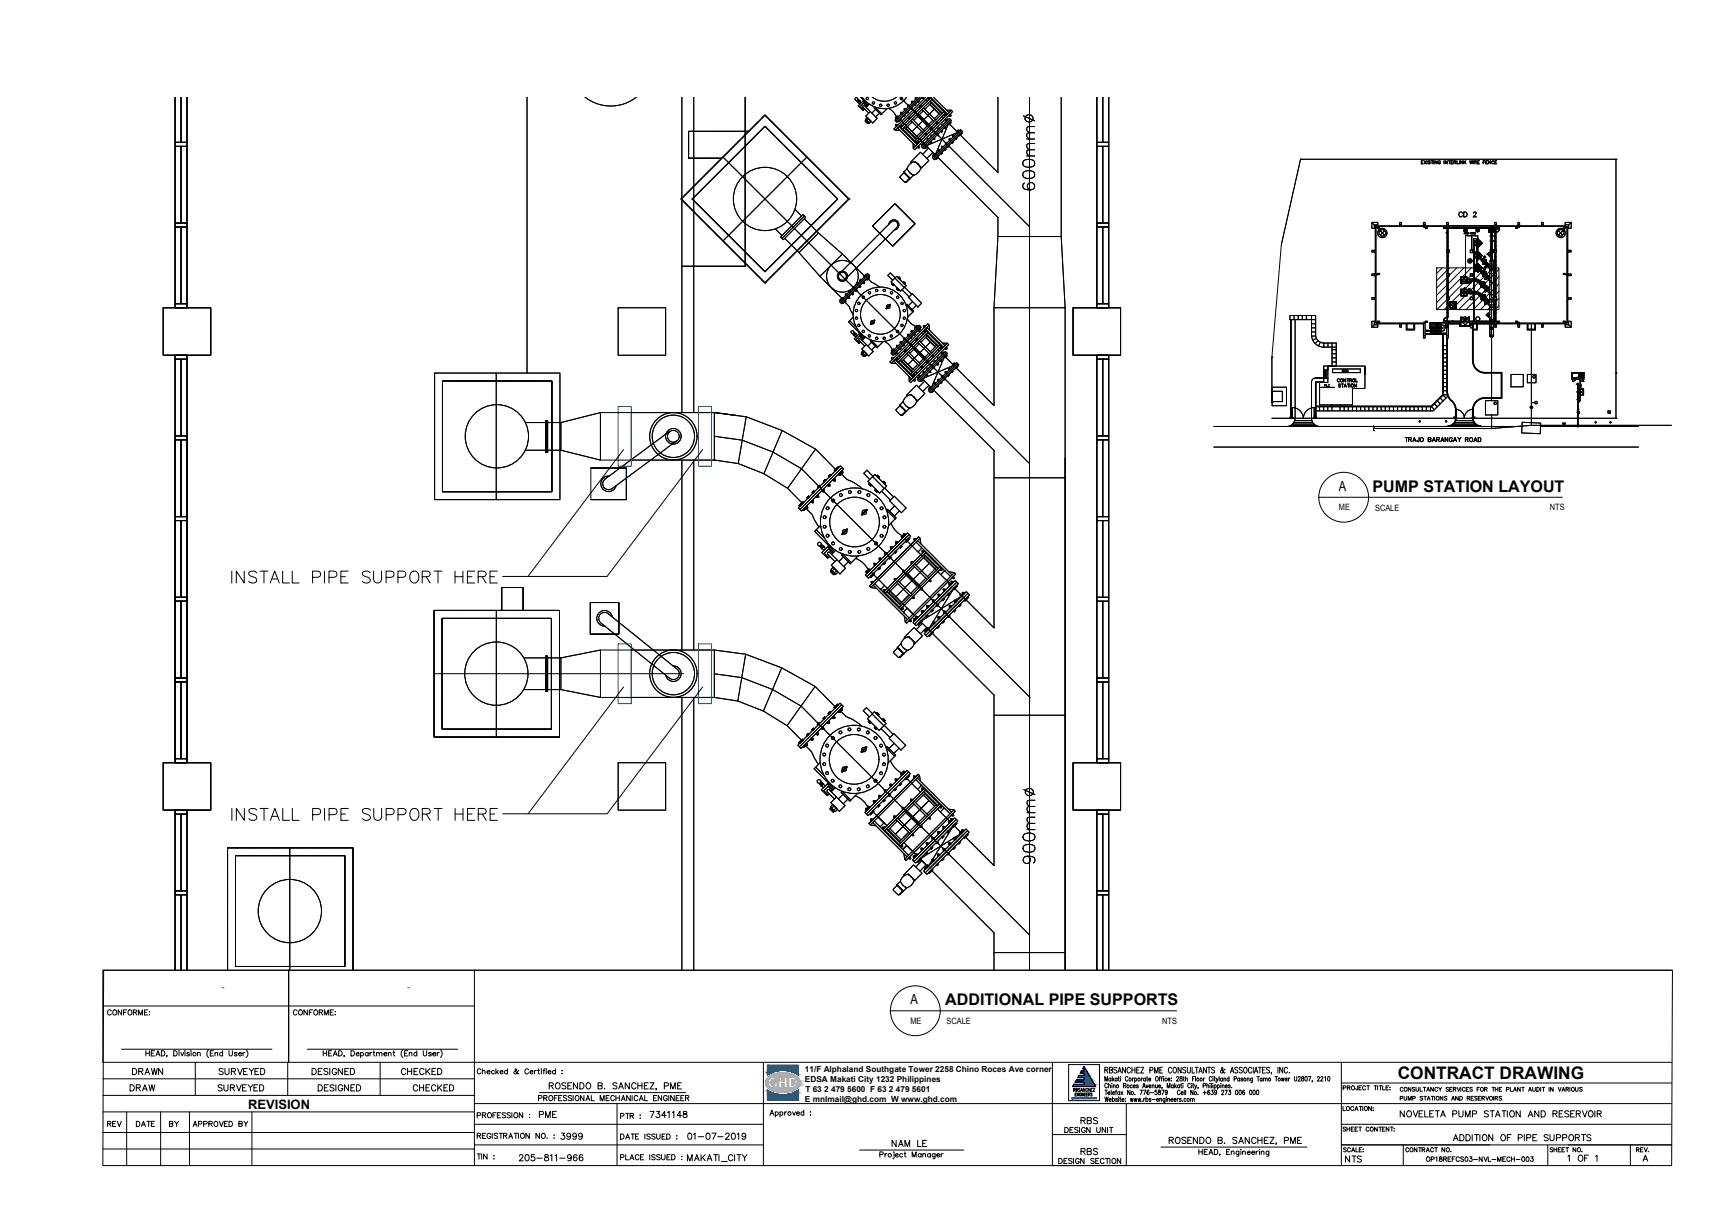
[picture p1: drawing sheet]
<svg xmlns="http://www.w3.org/2000/svg" width="841mm" height="594mm" viewBox="0 0 841 594" stroke-linecap="round" stroke-linejoin="round" font-family="sans-serif">
<defs><g id="words">
<g font-size="9.7">
<text x="503" y="93" transform="rotate(-90 503 93)">600mm</text>
<text x="111" y="284">INSTALL PIPE SUPPORT HERE</text>
<text x="111" y="399">INSTALL PIPE SUPPORT HERE</text>
<text x="503" y="420" transform="rotate(-90 503 420)">900mm</text>
</g>
<text font-size="8.4" x="678" y="523">CONTRACT DRAWING</text>
<g font-size="7.8">
<text x="666" y="238">PUMP STATION LAYOUT</text>
<text x="458" y="487">ADDITIONAL PIPE SUPPORTS</text>
</g>
<g font-size="7.1">
<text x="265" y="530">ROSENDO B. SANCHEZ, PME</text>
<text x="566" y="556">ROSENDO B. SANCHEZ, PME</text>
</g>
<g font-size="6.8">
<text x="649" y="238">A</text>
<text x="442" y="487">A</text>
</g>
<g font-size="6.6">
<text x="63" y="522">DRAWN</text>
<text x="105" y="522">SURVEYED</text>
<text x="150" y="522">DESIGNED</text>
<text x="193" y="522">CHECKED</text>
<text x="260" y="543">PME</text>
<text x="314" y="543">7341148</text>
<text x="678" y="543">NOVELETA PUMP STATION AND RESERVOIR</text>
<text x="271" y="554">3999</text>
<text x="332" y="554">01-07-2019</text>
<text x="431" y="557">NAM LE</text>
<text x="704" y="555">ADDITION OF PIPE SUPPORTS</text>
<text x="523" y="561">RBS</text>
<text x="332" y="564">MAKATI_CITY</text>
<text x="759" y="564">1 OF 1</text>
</g>
<text font-size="6.3" x="120" y="538">REVISION</text>
<g font-size="6.2">
<text x="62" y="530">DRAW</text>
<text x="104" y="530">SURVEYED</text>
<text x="153" y="530">DESIGNED</text>
<text x="199" y="530">CHECKED</text>
<text x="260" y="535">PROFESSIONAL MECHANICAL ENGINEER</text>
<text x="523" y="546">RBS</text>
<text x="250" y="564">205-811-966</text>
<text x="651" y="565">NTS</text>
</g>
<g font-size="5.7">
<text x="706" y="107">CD 2</text>
<text x="51" y="494">CONFORME:</text>
<text x="141" y="494">CONFORME:</text>
<text x="230" y="543">PROFESSION :</text>
<text x="300" y="544">PTR :</text>
<text x="51" y="548">REV</text>
<text x="65" y="548">DATE</text>
<text x="81" y="548">BY</text>
<text x="92" y="548">APPROVED BY</text>
<text x="515" y="550">DESIGN UNIT</text>
<text x="230" y="553">REGISTRATION NO. :</text>
<text x="300" y="554">DATE ISSUED :</text>
<text x="300" y="564">PLACE ISSUED :</text>
<text x="512" y="566">DESIGN SECTION</text>
</g>
<g font-size="5.3">
<text x="680" y="216">TRAJO BARANGAY ROAD</text>
<text x="650" y="550">SHEET CONTENT:</text>
<text x="651" y="560">SCALE:</text>
<text x="681" y="560">CONTRACT NO.</text>
<text x="751" y="560">SHEET NO.</text>
<text x="792" y="560">REV.</text>
<text x="691" y="564">OP18REFCS03-NVL-MECH-003</text>
</g>
<text font-size="4.9" x="678" y="535">PUMP STATIONS AND RESERVOIRS</text>
<g font-size="4.8">
<text x="107" y="480">-</text>
<text x="197" y="480">-</text>
</g>
<g font-size="4.2">
<text x="649" y="247">ME</text>
<text x="667" y="248">SCALE</text>
<text x="752" y="248">NTS</text>
<text x="442" y="496">ME</text>
<text x="459" y="497">SCALE</text>
<text x="564" y="497">NTS</text>
</g>
<g font-size="4">
<text x="650" y="182">MCC</text>
<text x="641" y="189">PLC</text>
<text x="390" y="520">11/F Alphaland Southgate Tower 2258 Chino Roces Ave corner</text>
<text x="390" y="525">EDSA Makati City 1232 Philippines</text>
<text x="391" y="529">T 63 2 479 5600 F 63 2 479 5601</text>
<text x="390" y="534">E mnlmail@ghd.com W www.ghd.com</text>
</g>
<g font-size="3.5">
<text x="670" y="112" transform="rotate(-90 670 112)">RD</text>
<text x="690" y="112">RD</text>
<text x="699" y="112">RD</text>
<text x="725" y="112">RD</text>
<text x="734" y="112">RD</text>
<text x="757" y="112">RD</text>
<text x="667" y="134">RD</text>
<text x="757" y="134">RD</text>
<text x="670" y="158" transform="rotate(-90 670 158)">RD</text>
<text x="690" y="158">RD</text>
<text x="690" y="162">DN</text>
<text x="699" y="158">RD</text>
<text x="725" y="158">RD</text>
<text x="734" y="158">RD</text>
<text x="757" y="158">RD</text>
</g>
</g></defs>
<!-- layer: M-X-BKGD -->
<g fill="none" stroke="#000" stroke-width=".49">
<path d="M85 47v22M88 47v22M91 47v22M256 47v134M284 47a20 20 0 0 0 25 0M331 47v153M336 47v153M361 47v82h-30M367 60h.1M367 60l1-1-8 8M368 59h.1M368 58v1"/>
<path d="M369 58h.1M370 56v1M371 56h.1M371 56l-2 2 1-1M371 56h1M372 57h.1M372 57l2 1M373 58l4 4M415 49h1M416 48h.1M416 50l1-1zM416 49h1"/>
<path d="M416 50h1M417 49h-1M417 49l1 1M417 49h-1v1M417 47l4 4M418 47a13 13 0 0 0 22 0M419 49h.1M420 59l1 1M420 58l1 2M420 58l1 2-1-1zM420 52l1-1-2-2-3 2 3 3v-1M420 59v-1l1-1 2 2-1 1-1-1"/>
<path d="M421 52l-2-2-2 2 2 1M421 59h.1M421 58h-1M422 50l-1 1M422 58l-1 1M422 54l-3-3v1l2 3M422 54l3 3-2 3-3-4zM423 47a10 10 0 0 0 12 0M425 53l-2 2M427 55l-2 2M430 53l-3 3-3-4 4 3M431 53a8 8 0 0 1 4 4"/>
<path d="M435 57h-1M435 57v1zM435 56v1M436 56l-1 1zM436 59h.1M437 47l62 63M437 58l17 17 6-15 5 4-16 7M437 58h.1M437 55h.1M437 54v1zM439 56l-1 1zM439 53h.1"/>
<path d="M439 53v1zM440 55l1-1zM440 51h1zM441 51h-1M441 57h.1M441 57h1l-1 1v-1zM442 53h.1M442 58l6 6M442 50l1-1zM442 59l-3 3M443 49l-1 1M443 55l1-1v1z"/>
<path d="M444 54v1M444 50v1zM444 48h.1M444 47v1zM444 56l6 6M445 56l-2 2M445 49h1zM445 55l6 6M445 47l-11 11 1 1 2-1M446 47l-11 12M447 51h-1v1M447 51v1h-1z"/>
<path d="M447 53l6 6M447 47v1l1-1M447 47l1 1M447 47h.1M447 47l-10 11M448 54l-2 2M448 52l6 6M449 49h1M449 47l-15 16M450 47l-16 16M451 47h-1v1M451 47l-1 1z"/>
<path d="M451 51l5 4M451 49l6 6M451 47l9 8M451 47l1 1-14 15-1-1zM452 50l-3 3M452 48l6 6M452 50h.1M452 58l-2 2M453 47l7 8M453 47h.1M453 49h.1M453 53l-11 11"/>
<path d="M454 60l1-1-1 1zM455 59v1h-1M456 54h.1M456 54l-3 4M457 53h1M458 57h-1l2-2-1-1-13 14-1-1 3-3M458 56l1-1-1 1zM458 58l1 1M459 55v1h-1M459 55l-15 14M459 58v1zM459 53h2"/>
<path d="M459 58h1zM459 59l-12 12 1 1 13-14-1-1-1 2M460 56h1zM460 60l1-1zM461 58l-14 14M461 56h.1M461 59v1M461 53l1 1-18 19-1-1zM484 47v37l-18-19M499 47v423M515 47v68M532 47v22"/>
<path d="M535 47v22M538 47v22M85 69h6v2h-6zM85 71v37M88 71v37M91 71v37M334 64v13M334 64h29M334 77h16M347 79v1M348 79h.1M349 78h-1"/>
<path d="M349 78h.1M349 77v1M351 76l148 149M351 76h.1M352 75l-1 1M352 75h.1M353 74l-1 1M353 80h-1M353 79v1M353 79h.1M357 70h.1M358 69h-1"/>
<path d="M358 69h.1M358 68v1M359 68h.1M359 74h-1M359 73h.1M359 67l-28 29M360 73h.1M360 67h.1M360 73l-8 7M360 72v1M361 72h-1M361 66l-1 1"/>
<path d="M361 72h.1M361 71h.1M362 65l-1 1M362 65h.1M362 70v1M362 70h.1M363 69v1M366 61h.1M367 60h-1M368 65h.1M368 64h.1M369 63l-1 1"/>
<path d="M369 63l-8 8M370 63h-1M370 63h.1M370 62h.1M371 61l1 1M371 61l-1 1M372 62h.1M372 62v1v-1M373 63h.1M373 63l1 1M373 63l7 7M374 64h.1"/>
<path d="M374 65h1M375 65h.1M375 65v1M376 66h.1M376 61h1M377 62h.1M377 62l2 1M377 68h1M378 68h.1M378 68l1 1M378 63h1M379 63v1"/>
<path d="M379 69h.1M379 64h.1M379 69v1M380 64l1 1M380 64v1M380 70h.1M380 70v1M380 65h.1M380 71h.1M380 71h1M381 65v1M381 71h.1"/>
<path d="M381 66h.1M381 66l1 1M382 72h.1M382 72l8 8M382 67h.1M382 67l4 4M382 67h1M382 73h.1M383 73h.1M383 67v1M383 73l1 1M384 74h.1"/>
<path d="M384 74v1M385 75h.1M385 75v1M385 76h1M385 70l1 1M386 71h1M386 71h.1M386 71l1 1M387 77h.1M387 72h.1M387 77v1M388 78h.1"/>
<path d="M388 72v1M388 78l1 1M388 73h.1M388 73h1M389 79l1 1M389 74h.1M389 74h1M389 74l2 2M390 80h.1M390 75l1 1M391 76h.1M391 76l4 4"/>
<path d="M391 76l-40 41M392 76v1M434 63h3M434 61h1zM435 61h-1h1M435 62l9 9M436 61l9 9M437 61h.1M437 61h1l-1 1v-1zM438 62l6 6M438 63h1M439 62l5 5"/>
<path d="M440 62l-1 1M440 61l5 5M442 79l4-5 5 4-5 4M443 68h.1M443 70v2M444 78v1M444 79l3 2M444 67h.1M444 69h1zM445 71h1l-1 1zM445 79v1M445 69v1v-1"/>
<path d="M445 80a3 3 0 0 0-3-1 3 3 0 0 0-2 3M445 80l1 2M445 80h.1M445 67l-1 2 2-2 1 1M446 71v1h-1M447 70h1zM447 69l1 1M448 69v1zM448 65l1-1v1zM449 71v1zM449 71v1M449 71h1z"/>
<path d="M449 65h1h-1M450 67h.1M450 71h-1M450 61l-2 2M450 72l-3 3M451 69h1zM451 62h1l-1 1zM452 69h-1M452 66h.1M452 62v1M452 74l-2 3M453 75v1"/>
<path d="M453 75v1zM453 67v1zM453 67h.1M454 75h-1M454 64l-1 1zM454 74l-1 1zM454 76v1zM454 66l1-1zM454 76h1zM455 76l29 29v10M455 62h1zM455 65v1"/>
<path d="M455 73h.1M456 73h-1zM456 64l1-1zM456 74h1zM457 71h.1M457 64h.1M457 60v1zM458 62h1zM459 70v-1zM459 72l-1 1zM459 62h-1M459 69v1"/>
<path d="M460 60h1zM460 70v1zM460 60h.1M461 67v1M461 67v1zM462 69h.1M462 66h.1M463 66h-1zM463 67h1zM464 64h1zM464 64l-12 12 1 1 13-12M464 64h.1"/>
<path d="M464 64l2-1 1 1-2 1M465 63h.1M465 63v1zM465 66l1-1zM466 65h1zM466 63l-13 14M532 69h6v2h-6zM532 71v37M535 71v37M538 71v37M631 77h.1M631 77l-10 42-4 54"/>
<path d="M631 77h153M631 77l-10 42M689 79h1M690 78h-1v1h1M691 78l1 1M692 78l-1 1M692 78v1M694 78h-1l1 1h-1M694 78h1M695 78v1M697 78v1l-1-1v1M699 78h-1v1"/>
<path d="M700 78v1M702 78v1l-1-1v1M703 78h1M703 78v1M704 79h.1M705 78h-1v1h1M705 79l1-1h-1v1M706 79h.1M707 78v1M708 78v1M709 78v1l-1-1v1M710 78v1"/>
<path d="M710 79h1M711 78l-1 1M713 78v1l1-1v1v-1M715 78v1M715 79h1v-1h-1v1M716 79h.1M717 79h.1M718 78h-1v1h1M719 79h1M720 78h-1v1M721 79h.1M722 78h-1v1h1"/>
<path d="M723 78v1l-1-1v1M725 78h-1v1h1M725 79h1M726 78h-1v1h1M784 77h.1M784 77v126M330 97l2 1M330 97h1M331 96l-1 1M331 96h.1M331 96h-1M331 97l6 7"/>
<path d="M332 98h.1M332 95h.1M332 99h1M333 94h-1M333 99h.1M333 94h.1M333 99v1M333 93v1M334 100h.1M334 93h.1M336 97l20 20M336 97h.1"/>
<path d="M337 98h1M338 99h.1M338 88v1M339 99v1M339 88h.1M339 100h.1M340 87h-1M340 87h.1M341 92h-1M341 91v1M341 86h.1M342 85h-1"/>
<path d="M342 90l-6 7M342 85h.1M342 90h.1M342 84v1M343 84h.1M343 89h.1M344 89h-1M344 88v1M344 88h.1M349 83h.1M350 82l-1 1M350 82h.1"/>
<path d="M351 82l-8 8M351 81v1M351 81h.1M352 80l-1 1M352 80h.1M390 80v1M391 81h.1M391 81v1M391 81l1 1M392 82h.1M392 82l7 7h-1M392 82v1"/>
<path d="M393 83h.1M393 84h1M394 84l1 1M395 80l1 1M395 80h.1M396 81h.1M396 86h.1M396 86v1M397 81v1M397 87h.1M397 82h.1M397 82h1"/>
<path d="M397 88h1M398 83h.1M398 83h1M398 83l2 1M399 89l1 1M399 84h1M399 90h1M400 84v1M400 90h.1M400 85h.1M400 85h1M401 85v1"/>
<path d="M401 91h.1M401 86l4 3M401 92l5 5M402 92h.1M402 93h1M403 93l1 1M403 100h.1M403 99v1M404 99h-1M404 94h.1M404 99h.1M404 89h.1"/>
<path d="M404 89h1M405 89v1M405 98h.1M405 90h.1M405 95v1M406 90v1M406 96h.1M406 91h.1M406 97l-1 1M406 97h.1M407 91v1M407 92h.1"/>
<path d="M408 93h.1M409 93v1M409 99l-1 1M409 94h.1M409 94h1M409 99v1M410 99h-1M410 95h.1M410 98v1M410 95l2 2M410 98h.1M410 95h1"/>
<path d="M411 98h.1M411 97h.1M412 97h-1M412 97h.1M412 97l-2 1M433 100h.1M434 99h-1M434 99l10 9M434 99l-4 4M435 99v1M435 100h.1M438 83v1"/>
<path d="M438 84l-2 2 3 2 2-1M438 84l3 3M439 88h1M440 88h.1M440 82l-2 1M440 82h.1M440 82l1 2 2 1M441 87h.1M441 87l-1 1M442 84l1 1-1 2M443 85h.1M445 84l-2 1"/>
<path d="M447 82l-2 2M447 81h-1M447 81h.1M85 108h6v2h-6zM85 110v37M88 110v37M91 110v37M334 101h1M335 101h.1M335 102h1M336 102h.1M336 102v1"/>
<path d="M337 103h.1M337 103v1M338 104v1M339 105h.1M339 100h1M340 106h.1M340 106l1 1M340 107l3 2M341 107h.1M341 107v1M342 108h.1M342 108v1"/>
<path d="M343 109l4 4M343 109v1M344 104h.1M344 104v1M344 110h.1M344 105h.1M344 111h1M345 105v1M345 111h.1M345 111v1M345 106h.1M346 112h.1"/>
<path d="M346 106v1M346 112l1 1M347 108h.1M347 113h.1M347 113v1M348 108v1M348 109h.1M348 114l1 1M348 115h1M348 109l1 1M349 115h.1M349 115l7 7"/>
<path d="M350 116h.1M350 116v1M351 117h.1M351 118h1M352 118l1 1M353 114h.1M353 119v1M354 120h.1M354 114v1M354 115h.1M354 115h1M355 116h.1"/>
<path d="M356 117l5 5M356 117h.1M356 117l1 1M357 118h.1M357 118l1 1M358 119h.1M376 111l3 3M381 116l7 6M383 119v1M384 119l-1 1M384 119h.1M384 118v1"/>
<path d="M385 118l-1 1M386 102l3 3M386 117l-1 1M386 117h.1M386 116v1M388 105l1-1 2 1-11 11-1-1zM388 120h.1M389 119v1M389 119l-6 6M390 113l-1 1M390 119h-1M390 113l-4 4"/>
<path d="M390 118v1M390 113h.1M390 106l7 7M390 105l-11 11M390 118h.1M391 112l-1 1M391 112h.1M391 117h.1M391 111v1M392 116l-1 1M392 111h.1M392 116v1"/>
<path d="M393 110h-1M393 116h-1M393 109v1M394 115h-1M394 114h.1M394 108l-1 2M394 108v1M395 108h-1M395 108h.1M395 113v1M395 113h.1M396 107l-1 1"/>
<path d="M396 112v1M397 111v1M397 113l12 10M397 113l-9 9M397 111h.1M398 110v1M398 110h.1M399 110l-7 6M399 109v1M399 103l-4 4M399 103v1M400 109h-1"/>
<path d="M400 103h-1M400 103h.1M400 108v1M400 102v1M401 108h-1M401 107l-1 1M401 102h.1M401 107h.1M401 107v1M402 101h-1M402 101h.1M403 106h-1"/>
<path d="M403 105h.1M404 104v1M405 104h-1M405 103v1M405 103h.1M406 102v1M406 102h.1M407 101v1M407 101h.1M407 101l-6 6 1-1M408 100h.1M423 110h.1"/>
<path d="M423 110h1M424 110l7 8M424 110h.1M424 109h-1M424 110v1M424 109h.1M424 111l1 1M425 108h-1M426 107l-1 1M426 107h.1M426 106v1M427 106h.1"/>
<path d="M428 105l-5 5M428 105h-1M428 105h.1M429 104l-1 1M429 104h-1M429 104h.1M429 103v1M430 116h.1M430 103h.1M430 117h.1M430 102v1M431 117h.1"/>
<path d="M431 102h.1M431 117v1M431 109a2.5 2.5 0 0 1 3-2 2.5 2.5 0 0 1 2 2 2.5 2.5 0 0 1-2 3M431 101v1M431 118h1M432 101h.1M432 118h.1M432 119h.1M432 108l-25 25M432 108a1.9 1.9 0 0 1 3 0 1.9 1.9 0 0 1 0 2l-25 25M432 119h1M433 100h-1"/>
<path d="M433 119h.1M435 100h1M436 117h-1M436 101h.1M436 116v1M436 116h.1M436 101h1M437 116h.1M437 115h.1M438 114v1M438 114h.1M439 114h.1"/>
<path d="M439 113l-6 6M439 113h.1M440 105h.1M440 112v1M440 105l1 1M441 112h-1M441 106h.1M441 111v1M441 106h1M441 111h.1M442 106v1M442 111h.1"/>
<path d="M442 107h.1M442 110h.1M443 107v1M443 108h.1M444 108h.1M444 109l-5 4M444 109h.1M532 108h6v2h-6zM532 110v37M535 110v37M538 110v37M665 108l2 1"/>
<path d="M668 109v-1h-3v3h2M670 111h1v1h1v2h-1v1h-1v-1h-1v-2h1zM670 112l1 2M671 112l-1 2M679 109v-1h1v1M690 109v-1h1v1M702 109v-1v1M702 110h-35v47h24v5h11v-4M702 110h-11v-1h-1v1h-10v-1h-1v1h-11v-1h-1v2v10v1v11v1v10v1v11v2h1v-1h11v1h1v-1h10v6h1v-1h11v1v-5M702 115h.1M702 117h.1M702 119h.1"/>
<path d="M702 111v10M702 110h23M702 111h23M710 112h.1M710 111h.1M710 113h1h-1M711 112h.1M711 111h.1M711 113h.1M711 113h1M712 113h1h-1M712 114h.1"/>
<path d="M713 113h1h-1M713 113h1M715 117v18M715 118h.1M715 118v1M715 113h1M715 114h.1M715 118l1 1M716 117h-1M716 119h.1M716 112h.1M716 111h.1"/>
<path d="M716 119l1 1M716 120h1M716 116l-1 2M717 116l-1 1M717 112h.1M717 111h.1M717 116l1 1M717 120h.1M717 116h.1M718 119l-1 1M718 117h.1M718 117l-3 2"/>
<path d="M718 117l1 1-2 2M718 119h.1M718 117l1 1M718 118v1M719 118l-2-2-2 2 2 2 2-2M719 118h.1M722 113h3zM722 111v2M723 111h1v2h-1zM723 117h1zM723 117h.1M723 114h.1"/>
<path d="M723 112h.1M723 117h1M723 114h1M723 112h1M723 110v13l-1-1M723 119h1M723 118h1M723 110v84M724 113v12M724 117h.1M724 114h.1M725 109v-1h1v1"/>
<path d="M725 115h.1M725 117h.1M725 119h.1M725 113v8M725 115v-2v8M726 110h10v-1h1v1h11v-1v1h11v-1h2v2h-1v10h1v1h-1v11h1v1h-1v10h1v1h-1v11h1v2h-2v-1h-11v1v-1h-11v1h-1v-1h-10M726 110h34v47h-34M736 109v-1h1v1M748 109v-1v1M755 112h1v-1h2v1h1v2h-1v1h-2v-1h-1zM756 112l2 2M758 112l-2 2"/>
<path d="M759 109v-1h3v3h-1M762 108l-1 1M354 121h1M355 121l1 1M356 122h.1M356 122l1 1M356 123h1M357 123h.1M357 123v1M357 123l1 1M358 124h.1M358 124l1 1"/>
<path d="M358 125h1M359 125h.1M359 125l7 7M359 125v1M360 126h.1M360 127l2 1M361 122l3 3M362 128h.1M362 123h.1M363 123v1M363 129h.1M363 124h.1"/>
<path d="M363 130h1M363 124h1M364 130l1 1M365 125h.1M365 125v1M365 131h.1M365 126h.1M365 126l6 6M365 131l1 1M365 126h1M366 127h1M366 132h.1"/>
<path d="M366 132v1M366 132l1 2M367 127v1M367 133l1 1M367 128h1M368 134h.1M368 134l3 3M368 135h1M369 135h.1M369 136h1M370 137h1M371 137h.1"/>
<path d="M372 131h-1M372 137h-1M372 136l-1 1M372 131h.1M372 136v1M372 136h.1M373 136h-1M373 135v1M373 130l-1 1M374 129l-1 1M374 135h-1M374 129h-1"/>
<path d="M374 134v1M374 129h.1M374 134h.1M375 128l-1 1M375 128h-1M375 134h-1M375 128h.1M375 133h.1M376 133h-1M376 127h-1M376 127h.1M376 132v1"/>
<path d="M376 132h.1M377 126h.1M377 126l-1 1M377 131h.1M378 131h-1M378 130h.1M379 129l-1 1M379 129l-5 6M380 129h.1M380 123h.1M380 128v1M380 122h.1"/>
<path d="M381 122l-4 4M381 128h-1M381 122h.1M381 127h.1M382 126l-2 2M382 121l-1 1M382 126h.1M382 121h.1M382 120v1M383 126h-1M383 120h.1M383 125h.1"/>
<path d="M384 125h-1M384 124h.1M385 123l-1 1M386 123h-1M386 122h.1M387 121v1M388 122l10 12M388 121h-1M388 120v1M398 134l11 11M409 123l10 11M409 123l-11 11"/>
<path d="M413 139h1zM416 137v1zM417 139h.1M418 135l-1 1zM418 137h1zM419 134h1zM419 137h.1M419 134l2-1 1 1-2 1M420 134l-13 12 1 1 13-12 6 4M420 133v1zM420 135h1zM421 135v1"/>
<path d="M421 135l1-1zM421 133l-13 14M421 135h.1M432 137l3-3 4 5-2 2zM433 138h.1M433 138v1l1-1-1-1v1M434 135l5 4M434 135l-2-3-1 2 2 2M435 140h.1M436 134l1 1h-1M436 135h.1M436 135h1"/>
<path d="M439 137h-1l1 1v-1M439 137h.1M439 137h-1M439 139l3 4M439 137v1M667 121h-2v1h2M667 133h-2v1h2M702 121h1v1h-1zM702 133h1v1h-1zM702 140h.1M702 121h.1M702 134h.1"/>
<path d="M702 138h.1M702 136h.1M702 122h.1M702 133h.1M702 125h.1M702 127h.1M702 129h.1M702 131h.1M702 122v11M702 134v10M708 134h4v4h-4zM710 134v4"/>
<path d="M711 136h1M711 135h-2v2h2M711 135h.1M711 136h.1M711 135v2M712 136l1-1v2l-1-1M712 136h.1M712 126l2 1M712 137h1v1h-1zM713 135h3M713 137h3M713 137h.1"/>
<path d="M713 121h1v1h-1zM713 133h1v1h-1zM713 135v2zM713 121h1v2h-1zM713 135v2M714 126l-2 1M714 136l-1 1M715 136l-2 1M715 132h1v-16h-1v19M715 137v4M715 128v1h1M715 124h.1"/>
<path d="M715 124l2 2M715 124v1M715 135v2zM715 129v1M715 130l2 2 2-2M716 136l2 1M716 125h.1M716 129h-1M716 123l7 8M716 125l2-2-1-1 2 2-2 2M716 129l7 8M716 125v1"/>
<path d="M716 125l1 1M716 123h-1M716 129h.1M716 131v1M716 135v2M716 137h1M716 128h.1M716 135l2 1M716 122h-1v1h1M716 123h.1M717 126h.1M717 132h.1"/>
<path d="M717 128l2 2M717 128h-2M717 122l-2 2M717 128l-2 2M717 137l1 1M717 122v-8h-3v7v-7h-3v20M717 122h.1M717 128h.1M717 122v1M717 131h1M717 125l1-1zM717 136v1"/>
<path d="M717 125h1M717 125v1M717 123h1M718 131l-1 1M718 124v1M718 130v1M718 131v1M718 123h.1M718 125v1M718 130l-1 1M718 131h-1M718 138h.1"/>
<path d="M718 125h.1M718 131h.1M718 124l-1 1M718 129l-2 2M718 129h.1M718 137h.1M718 131l1-1-2-2-2 2 2 2M718 138v1M718 129v1M718 131h1M718 125h1M718 139h.1"/>
<path d="M718 126l1 1M718 132l1 1M718 124h1M718 137l5 5M718 139h1M719 139h.1M719 137h.1M719 138h.1M719 137l-1-1-1 1M719 124l-2 2M719 130h.1M719 139h-1"/>
<path d="M719 132l1-2-1 2M719 132h.1M719 125v1M719 131v1M719 125l-1 1M719 137l-1 1M719 131l-1 1M719 133h.1M719 132v1M719 127h.1M719 133v1M719 127v1"/>
<path d="M719 126h.1M719 128h1M719 134h.1M719 128h.1M719 137l1 1M720 134h.1M719 126v1M719 140h.1M719 137h1M719 139h1M720 140h.1M719 126h1"/>
<path d="M720 126h.1M719 139l2 1M719 140h1M719 132h1M720 139h.1M720 140h-1M720 127h.1M720 131h.1M720 140v1M720 126l-1 1M720 137h.1M720 133h.1"/>
<path d="M720 128h.1M720 125h.1M720 137h-1M720 133h-1M720 138h.1M720 132h.1M720 134h-1M720 128h-1M720 130l1 1M720 137v1M720 124v1M720 130v1"/>
<path d="M720 126l1 1M720 125l-1 1M720 124l1 1M720 124h.1M720 132v1M720 134h1M720 135h.1M720 134l3 2v5l-1-1M720 128l1 1M720 128l3 3M720 129h.1M720 138v1"/>
<path d="M720 138l-1 1M720 139l2 1M720 139l1 1h-1M721 133h.1M720 128h1M720 133h1M720 135h1M720 132l1 1M720 129h1M720 127h1M721 140h.1M720 139h1"/>
<path d="M720 133v1M721 139h.1M721 133h-1M721 134h.1M721 127h.1M721 128v1M721 139v1M721 134h-1M721 129h-1M721 135h-1M721 135h.1M721 125h.1"/>
<path d="M721 128h.1M721 129h.1M721 125h-1M721 134v1M721 139l-1 1M721 127h-1M721 139h1M721 133v1M721 138l-2 2M721 133l-1 1M721 139l-2 1M721 133l-1 1 1-1"/>
<path d="M721 127v1M721 127l-1 1M721 133l-1 2M721 133l-1 1zM721 128h1M721 123l1-1zM721 134h1M721 134l-1 1M721 123l2 2M721 140h1M722 140h.1M722 134h.1"/>
<path d="M722 129h.1M722 139h.1M722 128l-1 1M722 128h.1M722 134h-1M722 139l-2 2M722 140l-1 1M722 140l-2 1M722 134l-1 1M722 123l1 1M723 133v2l-1-1M723 137h1"/>
<path d="M723 133h1M723 127v2l-1-1M723 131h1M723 127h1M723 131v2M723 121h.1M723 122h.1M723 122h1M723 121h1M723 121l1 1h-1l1-1zM723 125h1v2M723 125v2"/>
<path d="M723 120h1M723 130h.1M723 129h.1M723 128h.1M723 123h.1M723 129h1M723 124h1M724 128h.1M724 123v1M724 123h-1M724 121h.1M724 122h.1"/>
<path d="M724 127v4M724 131v2M724 133v26M725 121h1v1h-1zM725 133h1v1h-1zM725 122h.1M725 133h.1M725 125h.1M725 127h.1M725 129h.1M725 131h.1M725 134h.1"/>
<path d="M725 140h.1M725 138h.1M725 136h.1M725 121h.1M725 122v11M725 134v10M761 121h1v1h-1M761 133h1v1h-1M79 149h23v23h-23zM85 147h6v2h-6zM300 149h23v23h-23zM408 145v1z"/>
<path d="M409 144l-1 1zM409 146v1zM409 146h1zM409 146l3 2 2 5M410 146h.1M410 142v1zM411 144h1zM412 141h.1M412 144h.1M412 156l3 3M413 143l1-1zM414 142l-1 1"/>
<path d="M414 154l-2 2 7 8M415 140v1zM415 141h.1M422 157l2-2-2 2M424 156a.9 .9 0 0 0-1 0 .9 .9 0 0 0-1 1M424 156a.9 .9 0 0 1 0 1 .9 .9 0 0 1-1 0M431 148a.9 .9 0 0 0-1 0 .9 .9 0 0 0 0 1M432 148a.9 .9 0 0 1-1 1 .9 .9 0 0 1-1 0M432 148l-2 2 2-2M435 140v1M435 140l1 1M435 141h1"/>
<path d="M436 141h.1M436 140l-1 1M437 141l4 3M440 155a8 8 0 0 0 5 3M442 150l1 1-3 3M442 150l-2-3-1 1 4 3M442 142l5 5-2 2-4-5zM443 146l-2 2M444 159h.1M444 148l-2 2M445 158h.1M445 158v1z"/>
<path d="M446 160l-13 12-1-1 14-13 1 1-2 1M446 160l-1 1zM446 160l1-1zM446 158l-13 14M448 158h.1M449 158l-1 1zM449 160l9 8M450 159l8 9M450 157l1 1-19 18zM451 158v2M482 149l2-34h31l2 34M482 149h35"/>
<path d="M482 149v48l-18-19M517 149v321M520 149h23v23h-23zM532 147h6v2h-6zM626 155v47M628 153v2M628 155v48a4 4 0 0 1-4 4M630 153v2M632 153v2M634 153v2M636 153v9a6 6 0 0 0 6 6M636 157h2"/>
<path d="M636 159h2M638 155h-12v-2h12v9a4 4 0 0 0 4 4M667 156h-2v3h3v-1M667 144h-2v1h2M667 158l-2 1M679 158v1h1v-1M682 157v3h4v-3M694 157v2M694 156h8M694 159v3h8M694 159h5zM694 159h5v3"/>
<path d="M695 157v2M695 159v3M696 157v2M696 159v3M697 157v2M697 159v3M697 158h.1M697 158h3v2h-7M698 159h.1M698 159v3M699 159h.1M699 159v3"/>
<path d="M699 159h-5M701 157h1v2h-1zM702 144h1v1h-1zM702 157h-8v2M702 142h.1M702 144h.1M702 149h.1M702 147h.1M702 145h.1M702 151h.1M702 145v9v-2M702 154h.1"/>
<path d="M702 145v9M702 157h6v1h5M702 156h10M702 156h11M703 149v-3h3v3M703 149h.1M703 149h3M705 146v3M706 146h-3v3h3M706 146v3M706 149h.1M708 156v2z"/>
<path d="M708 158h.1M708 158h1M708 158l1-2v2M708 140h4v3h-4zM708 156h1M708 142h7M709 156h.1M709 158h1zM709 158h1M709 154v2zM709 154h1l1 2M709 156l1 1"/>
<path d="M710 157h.1M710 157v1M710 140v3M710 140h1M710 158h-1M710 158h1M711 158h.1M711 156h.1M711 158h2M711 158h2zM711 142h.1M711 142h1"/>
<path d="M711 157v1M711 140h-2v3h2M711 140v3M711 143h.1M711 157h.1M712 143h.1M712 142h-1M712 142l1-1v1h-1h4M712 156v1M712 140h1v1h-1zM712 156h.1M712 154l1 2z"/>
<path d="M713 156h.1M713 154h-2v2M713 140l2 2zM713 158h.1M713 158v-2v2M713 156v2zM713 140v1M713 144h1v1h-1zM713 141v2zM713 157h1v2h-1zM713 156h1v2h-1zM713 141v1"/>
<path d="M714 156h.1M714 157h11M714 157v18a6 6 0 0 0 6 6h8v12h-8a6 6 0 0 0-6 6v4a4 4 0 0 0 4 4 4 4 0 0 1-3-4v-4a6 6 0 0 1 5-6h8v-12h-8a6 6 0 0 1-5-6v-18M714 156h11M714 142h.1M715 142v14M715 141v2zM716 142l2 1 5 5M716 141l-4 1M716 143h1M716 157v3h-1M716 156h.1"/>
<path d="M716 141v1M716 141v2v-1M716 141l2 1M717 157v3h-2M717 143l1 1M717 142v1M718 144h.1M718 143h.1M718 145h.1M718 144v1M718 156h.1M718 145h1"/>
<path d="M719 143h.1M719 145h.1M719 143l-1-1-1 1M719 145h-1M719 144h.1M719 143l-1 1M719 143l1 1M719 143h1M719 145h1M719 146h.1M720 146h.1M719 146h1"/>
<path d="M720 145h.1M720 145v1M720 146v1M720 143h.1M720 143h-1M720 145l3 3v5M720 144h.1M720 147h.1M720 141h.1M720 143v1M720 144v1M720 144l-1 1"/>
<path d="M720 147h1M720 141h1M720 145h1M720 145l1 1M720 140h1M721 146h.1M721 147h-1M721 141h-1M721 141h.1M721 156h.1M721 147h.1M721 144h.1"/>
<path d="M721 144v1M721 145h.1M721 145h1M721 146v1M721 140v1M721 144l-2 2M721 141l2 1v5l-2-2M721 145l-1 1M721 153l1-1zM721 145l-1 1 1-1M721 153l2 1v5M721 152l2 2"/>
<path d="M722 146h.1M721 146h1M722 145l-2 2M722 145h.1M722 145l-1 2M722 146l-1 1M722 152l1 1-1 1M723 159h1M723 159a.9 .9 0 0 0 0 1 .9 .9 0 0 0 1-1M723 155h1M723 159v4M723 149h1"/>
<path d="M723 143h1M723 158a1 1 0 0 0 0 2 1.1 1.1 0 0 0 1-2M723 156h.1M723 145h.1M723 147h1M723 146h1M724 145h.1M724 159v4M725 144h1v1h-1zM725 144h.1M725 142h.1M725 151h.1"/>
<path d="M725 149h.1M725 147h.1M725 145h.1M725 145v11M741 157v3h4v-3M741 157v3h3v-3M743 157v49M748 158v1v-1M761 156h1v3h-3v-1M761 144h1v1h-1M761 158l1 1M85 172h6v2h-6z"/>
<path d="M85 174v37M88 174v37M91 174v37M414 162h.1M414 161h.1M414 163l1-1zM414 163h.1M414 162h1M414 163v-1h1l1 1M414 163h1M415 162h-1M417 162h.1"/>
<path d="M418 172l1 1M418 171l1 2M418 165l1-1-2-2-3 2 3 3v-1M418 171v1l1 1v-1M418 171v1M418 171l1-1 2 2-1 1-1-1M418 171l1 1M419 165l-2-2-2 2 2 1M419 172h.1M419 171h-1M420 163l-1 1M420 171l-1 1"/>
<path d="M420 167l-3-3v1l2 3M420 167l4 3-3 3-3-4zM423 166l-2 2M425 168l-2 2M428 166l-3 3-3-4 4 3M429 166a8 8 0 0 1 4 4M432 176h3M433 170h.1M433 170v1zM433 174h-1h1M433 170h1zM433 173v1z"/>
<path d="M433 169v1M433 175l9 9M434 172h.1M434 174l9 9M435 171v1M435 174h1l-1 1zM435 171h.1M435 168h.1M435 174h.1M435 167v1zM436 175l6 6M436 172l1 1"/>
<path d="M436 176h1M437 175l5 6M437 175h.1M437 169l-1 1zM437 166h.1M437 166v1zM437 175l5 5M438 175l-1 1M438 168l1-1zM438 174l5 5M439 164h.1M439 164v1z"/>
<path d="M439 170h.1M440 170l-1 1zM440 171l6 6M440 163l1-1zM440 165v1zM440 172l-3 3M441 171l6 6M441 162l-1 1M442 164h.1M442 180h.1M442 167h.1M442 167v1z"/>
<path d="M442 161h.1M442 160v1zM443 169l5 6M443 169l-2 2M443 162h1zM443 168l6 6M443 180l-1 2 2-2 1 1M445 164h-1v1M445 164v1zM445 166l6 6M445 160l1 1M446 167l-2 2"/>
<path d="M446 165l6 6M446 178h1zM447 162h1M447 178h1h-1M448 174l-2 2M449 160h-1v1M449 160v1h-1zM449 164l5 4M449 162l1 1-3 3M449 175h1v1zM449 162l6 6M449 179h1z"/>
<path d="M450 163l5 5M450 175h.1M450 161l-14 15-1-1 14-15 7 7M450 163h.1M451 171l-2 2M451 162h.1M451 180v1zM451 166l-11 11M452 177h-1zM452 173l1-1-1 1zM453 172v1h-1M453 178v1z"/>
<path d="M453 178v1M454 175l-1 1zM454 177l1-1zM454 167h.1M454 167l-3 4M455 177h.1M455 166h1M455 173v1zM456 170h-1l2-2-1-1-13 14-1-1 3-3M456 175h1zM456 171l1 1M457 168l-1 1z"/>
<path d="M457 175h-1M457 168v1h-1M457 168l-15 14M457 171v1zM457 166h2M457 172l-12 12 1 1 14-14-2-1-1 2M458 171h-1zM458 173l5 4-16 7 5 4zM458 169l1-1v1zM458 173h.1M458 172h1zM459 171l-14 14"/>
<path d="M459 169h.1M459 172v1M459 166l1 1-18 19-1-1zM461 179h-1M461 179h-1zM462 177h1zM462 177h.1M463 176v1M463 176v1zM463 179l1-1zM464 178l-13 12-1-1 14-13 1 1-2 1M464 178h1z"/>
<path d="M464 176l-13 14M532 172h6v2h-6zM532 174v37M535 174v37M538 174v37M617 173h.1M617 173v22M636 161h2M636 163h2M638 164l-1 1M639 165l-1 2M640 166v2"/>
<path d="M642 180v4M643 180v4M644 178h18v10h-6v8h-16v-11h4zM644 178v2h-2M644 166v2M646 166v12M646 176h2M646 174h2M646 172h2M646 170h2M646 179h14v2h-14zM648 168h-6v-2h6v12h-6v7"/>
<path d="M662 178v4M690 163v1h1v-1M700 162v29l-6 6h-56M700 162v30l-6 5h-56M700 178h2M700 176h2M700 174h2M700 172h2M700 170h2M700 180h2M700 168h2M702 163v1v-1"/>
<path d="M702 164v26l1 4a6 6 0 0 1 3 5v4a4 4 0 0 1-4 4 4 4 0 0 0 4-4v-4a9 9 0 0 0-3-6l-1-3v-26M723 163h1M723 163a.9 .9 0 0 0 1 0M723 162a1 1 0 0 0 0 2 1.1 1.1 0 0 0 1-2M211 181h61v61h-61zM241 181v61M268 185h-53v53h53M268 185h.1M268 185v53M436 197l-1 2 2 2 2-1M436 197l3 3M438 195l-2 2"/>
<path d="M438 195h.1M438 195l1 2 2 1M439 200h.1M439 200l-1 1M440 192l5-5 4 4-5 4M440 197l1 1-1 2M441 180v1M441 183v2M442 191h.1M442 191v1M442 191l3 3M442 182l1-1v1z"/>
<path d="M443 184h1l-1 1zM443 192v1M443 182v1v-1M443 193a3 3 0 0 1 1 3 3 3 0 0 1-3 2M443 193a3 3 0 0 0-3-1 3 3 0 0 0-2 3M443 193h1M444 184v1h-1M444 194h.1M445 194h-1M445 194h.1M445 183h1zM445 182l1 1"/>
<path d="M446 182v1zM446 185l1-1zM447 184v1M447 184h1zM448 184h.1M448 180v1zM448 185l-2 3M449 182h1zM450 182h-1M451 187l-3 3M451 188v1M451 188v1z"/>
<path d="M451 180h.1M452 188h-1M452 187l-1 1zM452 189v1zM453 190h.1M453 189l29 29v86l-19-19-13 20M453 186h.1M454 186h-1zM454 187h1zM455 184h1zM455 184h.1M456 186l1-1z"/>
<path d="M457 182v1M457 182v1zM458 184h1zM459 180v1M459 180v1zM460 182h1zM461 180h1zM617 195h.1M617 190v4M617 188h7v9h-7zM617 190h.1M617 190h5"/>
<path d="M622 190h.1M622 190v5h-5M638 198a5 5 0 0 0-6 5 5 5 0 0 0-5-5M638 183h4M638 183l-1 1-1 1v18a4 4 0 0 0 4 4M640 197v2M642 197v2M642 185h-4v17M642 184h2M644 197v2M644 185h-6v17M646 196v3"/>
<path d="M647 188h-7h7M650 184a.6 .6 0 0 0-1 0 .6 .6 0 0 0 0 1 .6 .6 0 0 0 1 0M650 196v3M650 186h-1l1 2h-1M651 186h1M651 186v2M652 188v-2l1 2M652 197v2M652 187h1M653 184v1l-1-1v1M653 184h1M653 186h1"/>
<path d="M654 184v1M654 197v2M654 186v2M655 184h1h-1v1M655 186v2M655 184l1 1M656 197v2M658 184v1M658 186v2l-1-2v2M658 197v2M660 197v2M662 197v2"/>
<path d="M664 197v2M666 197v2M668 197v2M670 197v2M672 197v2M674 197v2M676 197v2M678 197v2M680 197v2M682 197v2M684 197v2M686 197v2"/>
<path d="M688 197v2M690 197v2M692 197v2M694 197v2M694 197l2 2M696 196l1 1M697 194l2 2M699 193l1 1M700 190h2M700 188h2M700 186h2M700 184h2"/>
<path d="M700 182h2M702 192h-2l1 1M702 192l-7 7h-57M714 198a4 4 0 0 0-4 5 4 4 0 0 0-4-5M720 194h6v7h-6zM733 182h6v6h-6zM741 182h4v4h-4zM743 195h1M762 181h1zM762 183h1zM762 182h1M762 181h6v3h-6z"/>
<path d="M762 181h6M762 183h1M762 183h6M762 181v2M763 181v4M763 183h.1M763 185h.1M764 186h2M765 183l-1 1-1 1v-2M765 190h2h-2M765 186h.1M765 200h.1"/>
<path d="M765 199h.1M765 194h.1M765 195h.1M765 193h.1M765 192h.1M765 188h.1M765 187h.1M765 189h.1M765 190h.1M765 191h.1M765 188v-1v1M765 193v-1v1"/>
<path d="M765 198h.1M765 191v1M765 189h1M765 197h.1M765 187v-1v1M765 194v1M765 187v1v-1M765 192v1v-1M765 186v21M765 191v3M765 188v3M765 195v4"/>
<path d="M765 199v7M765 186v2M766 186h.1M766 190h.1M766 194h-1M766 189h.1M766 181v2M766 181v2h-1h1M766 183l1 1 1 1M766 189h2v3h-2zM766 190v-1h2v2h-2v-1M767 182h.1"/>
<path d="M767 182v7a8 8 0 0 1-1 6h-1M767 190h.1M768 183h.1M768 185h.1M768 183v2M768 181h.1M768 182h.1M768 181v2M780 199h1v1h-1zM784 181h.1M85 211h6v2h-6zM85 213v38"/>
<path d="M88 213v38M91 213v38M255 218h10M255 205h10M265 204v15M266 204v15M272 205l19-5v23l-19-5M272 205h-6v-1h-1v15h1v-1h6M272 205v13M291 200h56l15 2M302 218l-46 62h-12M325 209l-31 23a2.9 2.9 0 0 0-1 4 2.9 2.9 0 0 0 4 1l31-23"/>
<path d="M341 218l-47 62h-38M346 200v23M347 212l13 1 15 6 14 8 111 111M362 202l-4 23-11-2h-41M362 202l17 7 17 9M379 209l-8 21M438 201h.1M532 211h6v2h-6zM532 213v38M535 213v38M538 213v38M589 207h149"/>
<path d="M589 217h206M617 203h167M625 207h14M626 202v1zM626 203h.1M626 206h12M627 202v-4v4M627 206h10M628 205h9M628 204h8M637 202v-4l1 4M638 203h.1"/>
<path d="M638 202h1v1h-1zM666 206l1 3M703 207h14M704 206h12M705 202h1v1h-1zM705 206h10M706 203h.1M706 205h9M706 202v-4v4M706 204h8M714 202v-4v4M715 203h.1"/>
<path d="M715 202v1zM723 201v7M738 205h9v5h-9zM743 206l-20 2h-57M743 206h68M747 207h48M784 203h.1M268 238h.1M291 223h15M295 231a4 4 0 0 0-4 3 4 4 0 0 0 4 4 4 4 0 0 0 4-3M304 227h-17v15h17v-15M304 227h.1"/>
<path d="M331 223v92M336 223v92M358 225l13 5M371 230l11 7 7 7M394 239l1-1-1 1zM397 235l1 1h-1zM399 238v-1l1 1h-1zM400 238h-1M400 233h1l-1 1-1-1zM401 235h1v1zM402 235v1v-1M403 230l-1 1z"/>
<path d="M404 233l1-1-1 1zM405 233h-1M405 228l3-2 1 1-2 3M405 227l1 1h-1zM406 228l-10-10-14 19M406 227v-1l1 1h-1zM406 228l-19 18 2 2 19-19M407 230v-1l1 1h-1zM407 229l4 3 4 2 3 3M408 230v1l-1-1M408 229v-1l1 1h-1zM408 227l-20 20"/>
<path d="M409 229h-1M422 235h.1M422 235v-1l1 1h-1M422 235v1M423 235h-1M423 231l6 6M423 231l-3-3-1 2 3 3M424 230l6 6-3 3-6-6zM424 238h1M425 238v-1l1 1-1 1M425 238h.1M425 238v1"/>
<path d="M425 239h.1M426 231h-1l1 1 1-1M426 231h.1M426 231h-1M426 231v1M426 231h1M427 231h.1M428 238l4 5M429 234h-1l1 1 1-1M429 234h.1M429 234h-1M429 237l4 4"/>
<path d="M429 234h1M429 234v1M430 234h.1M482 232h35M85 251h6v1h-6zM85 252v38M88 252v38M91 252v38M388 244l1 1-1 1v-1zM389 244v-1l1 1-1 1zM390 246l1 1h-1zM390 246l4 3"/>
<path d="M391 246v-1l1 1h-1zM392 246v1l-1-1M392 241v1l-1-1zM394 249l3 7M394 243v1l-1-1zM394 243v1M396 241l1-1-1 1zM396 257l4 4M397 241h-1M398 255l-3 3 10 9M410 257a1.1 1.1 0 0 0-1 0 1.1 1.1 0 0 0 0 1M411 257a1.1 1.1 0 0 1-1 2 1.1 1.1 0 0 1-1 0"/>
<path d="M411 257l-3 2zM420 247a1.1 1.1 0 0 0-2 1 1.1 1.1 0 0 0 0 1M420 248a1.1 1.1 0 0 1 0 1 1.1 1.1 0 0 1-1 0M420 247h1l-3 3M420 247l-2 2v1M432 243l2-2 5 5-2 3zM432 254a11 11 0 0 0 6 6M434 250l1 1-4 4M434 250l-4-3 4 5M434 245l-3 3M436 248l-2 2M438 260v1h-1z"/>
<path d="M438 260l1-1v1zM439 259h-1M441 259l-21 21M532 251h6v1h-6zM532 252v38M535 252v38M538 252v38M398 265h.1M398 264h1M398 265l1 1M399 266l1 1M399 265v-1l-1 1"/>
<path d="M400 265v1M400 265l-1-1-1 2M400 265h.1M400 265l-2 1M401 269a.7 .7 0 0 1 0-1 .7 .7 0 0 1 1 0l4 3M402 269l3 3M402 265h.1M403 265l-1 1M403 277l1 2M403 277l2 1M403 277l1 1M403 274l3-3 4 5-3 2z"/>
<path d="M403 269l1-1-3-3-2 3 2 3 1-1M403 277l1 2 1-1M404 277h.1M404 277l-1-1 1-1 2 2-1 1M404 277l1 1M404 268l-2-2-2 2 2 2M405 278h.1M405 276l-1 1M405 267l-1 1M406 277l-1 1M409 270l-2 2M411 272l-2 3"/>
<path d="M415 271a11 11 0 0 1 6 6M416 270l-4 3-4-4h1l4 4M421 277h-1v1M421 277l-1 1zM421 277l1-1-1 1zM422 276h-1v1M422 280l1-1-1 1zM423 278l22 22M423 279l1-1-1 1zM424 273v1M425 273v1h-1zM426 271h1h1l-1 1z"/>
<path d="M427 275v1h-1zM427 271h-1h1M428 273h1h1l-1 1zM430 268h-1v1M430 268v1h-1zM431 271l1-1-1 1zM432 266l1-1v1h-1zM432 265v1M434 268l1-1-1 1zM434 263h1h1l-1 1zM435 263v-1v1M436 265h1h1l-1 1z"/>
<path d="M438 260h-1M438 277h.1M439 277l-1 1v-1zM439 278l7 7M439 261l22 23M439 263l1-1v1zM439 279l-3 3M440 277l6 7M440 260l-18 19M440 262l-19 18-1-1 20-21 2 2-3 2M440 262l1-1v1zM442 273h.1"/>
<path d="M443 272v1h-1zM443 274l7 7M444 275l-4 3M444 273l7 7M444 261v1M444 261v1h-1zM444 263l17 17M445 262l17 17M446 260l-24 24M446 261v-1l-24 24M446 261l-24 24M446 261l1 3"/>
<path d="M447 265l-2 3M448 267h-1v1M448 267v1zM448 270l6 6M448 269l1 1-5 4M448 269l7 7M448 267l1 1-20 20v-1zM449 270l5 5M449 268l7 7M451 273l-17 16M454 277l2-2h1l-20 20h-1zM455 276l-1-1-4 5"/>
<path d="M456 276h1l-1 1zM457 276v1l-1-1M458 277l-2 2M460 277l3 1M463 278h1l-24 24h-1M463 278l-24 24M85 290h6v2h-6zM85 292v37M88 292v37M91 292v37M241 296v61M243 287v9"/>
<path d="M245 285h9v11M286 292v16h14v-16M286 292h.1M286 292h14M297 299a4 4 0 0 0-4-3 4 4 0 0 0-4 4 4 4 0 0 0 4 4M422 284v1M422 285h3M423 282v1M423 282v1zM424 284l16 16M424 283l17 17M429 286h-1h1"/>
<path d="M429 284l-2 2M429 286v1zM429 288l7 7M430 287l7 7M430 287h1M431 287l6 6M434 281v-1v1M434 281h1l-1 1v-1zM435 282l7 7M435 283l-4 4M435 282l7 6M437 295h1z"/>
<path d="M438 295h-1M439 291l2-3-5 5 1 1M439 299v3M440 295l-2 2h1M442 290l1-1v1zM443 290h.1M444 300v1h-1zM445 299h-1v1M445 299v1h-1zM445 284l-3 4M446 286l1-1zM447 286h.1"/>
<path d="M448 296h-1v1M448 296v1h-1zM449 280l-3 4M450 294h1l-1 1zM450 298v1h-1zM450 294h-1h1M450 282l1-1v1zM451 282h.1M451 296h1h1l-1 1zM452 292l1-1v1zM453 291h-1v1M454 294l1-1v1z"/>
<path d="M455 300l1-1-1 1zM456 299h-1v1M456 288h-1v1M456 288v1h-1zM458 286h1l-1 1zM458 290v1h-1zM458 286h-1h1M458 297v-1v1M458 296l1 1-1 1v-1zM460 288h1l-1 1zM460 298l1 1h-1zM461 283h.1"/>
<path d="M461 294v-1v1M461 283v1h-1zM461 294h1l-1 1-1-1zM461 283l1-1v1zM462 280h1zM462 282h-1h1M462 284l-16 17M462 286l1-1v1zM462 296h1h1l-1 1zM463 280h-1M463 285l-19 18-1-1 20-20 2 1-3 2M463 285l1-1v1z"/>
<path d="M464 291h-1v1M464 291l-1 1zM464 282l-20 21M466 293l-1 1zM466 289v-1v1M467 288v1l-1 1v-1zM467 289l-21 12 36 36v83l-14-14M467 288l1-1v1h-1zM467 288v-1v1M467 290l-16 16M468 291v-1l1 1h-1zM468 290l-18 19-2-2 21-20 1 1-2 3"/>
<path d="M469 290v-1l1 1h-1zM469 288l-20 20M532 290h6v2h-6zM532 292v37M535 292v37M538 292v37M254 319h11M265 318v17M266 319v-1h-1v17h1v-1M266 319h6M266 319v15M272 319v15h-6"/>
<path d="M272 319l19-4v23l-19-4 19 4h55M291 302l34 27M291 302a2.9 2.9 0 0 1 0-4 2.9 2.9 0 0 1 4 0l33 26a2.8 2.8 0 0 1 1 4 2.8 2.8 0 0 1-4 1M346 315h-55l-19 4M362 317l-16-2v23M362 317l-4 23-12-2M362 317l17 7 16 9M435 314l3 3M436 319h1M437 319h.1M437 312l-2 2M437 312h.1"/>
<path d="M437 312l1 2 2 1M438 317l-3-3-2 2 3 3M438 317l-1 2M438 317l-2 2M439 310v-1l4-5 4 4-4 4M439 315l1 1-2 1M440 315h.1M440 309h.1M441 309h.1M441 301h1zM441 309l2 2M442 301h-1"/>
<path d="M442 310h.1M442 310a3 3 0 0 1 1 3 3 3 0 0 1-3 2M442 310a3 3 0 0 0-3-1 3 3 0 0 0-2 3M443 312h.1M444 311h.1M444 300h-1v1M445 303l1-1v1zM446 302l1-1v1zM447 302l-3 3M449 306h-1h1M449 305l1 1-1 1v-1zM449 304l-3 3"/>
<path d="M450 305v-1l1 1-1 1zM450 305h-1h1M451 308v-1l1 1-1 1zM452 307v-1l1 1h-1zM453 302v-1v1M453 302h1l-1 1-1-1zM455 304v1l-1-1zM457 302l1-1-1 1zM85 329h6v2h-6zM85 331v37M88 331v37M91 331v37"/>
<path d="M211 327h121M254 334h11M302 333l-46 62h-12M326 323a4 4 0 0 1 4 3 4 4 0 0 1-3 4 4 4 0 0 1-4-3M331 338v132M336 338v132M341 333l-47 62h-38M346 327l14 2 15 5 14 8 110 111M358 340l12 5M379 324l-9 21M532 329h6v2h-6zM532 331v37"/>
<path d="M535 331v37M538 331v37M211 357v-61h60v61h-60M211 357h.1M214 353v-53h53v53M214 354h.1M215 354h52M267 354h.1M370 345l12 7 7 7M388 359l1 1-1 1-1-1zM389 358l1 1-1 1-1-1zM392 356l-1 1z"/>
<path d="M393 358h1l-1 1zM394 358v1M394 353l1 1h-1zM396 355l1 1h-1zM397 356h-1M397 350l1 1-1 1-1-1zM399 352l1 1-1 1-1-1zM399 353h1h-1M400 348v1l-1-1zM401 350h1v1zM402 346l1-1v1h-1zM402 350v1"/>
<path d="M404 348v-1h1l-1 1zM405 348h-1M405 343l2-2 2 2-2 2M405 342l1 1-1 1-1-1zM405 343l-10-10-13 19M406 343l-19 18 2 2 18-19M406 341l1 1-1 1-1-1zM406 345l1-1 1 1-1 1zM407 344l3 3M407 345v1v-1M407 344l1-1 1 1h-1zM408 342l-20 20"/>
<path d="M408 344h1h-1M410 347l4 2 4 3M421 349l3-4 6 6-4 3zM421 350l1-1 1 1-1 1zM421 350h.1M422 351h.1M422 350h-1M422 350v1M423 346l6 6M423 346l-3-3-1 2 3 3M424 353l1 1M424 353v-1l2 1-1 1"/>
<path d="M424 353h.1M425 354h.1M425 353h-1M425 353v1M425 346h1v1l-1-1zM426 346h.1M426 346h-1M426 346v1M427 353l5 5M429 349h-1l1 1v-1v1M429 349h.1M429 349h-1"/>
<path d="M429 352l4 4M431 358l3-2 5 5-2 3zM482 347h35M79 370h23v23h-23zM85 368h6v2h-6zM300 370h23v23h-23zM389 362l1-1v1v1zM390 361l3 3M390 361l1-1v1v1zM391 361h1h-1M393 364l4 7M396 372l4 4"/>
<path d="M397 380h1M398 370l-3 3 10 10M398 379h.1M399 380l-1-1v1v1M399 380l-1 1zM402 380h-1M410 372a1.1 1.1 0 0 0-1 0 1.1 1.1 0 0 0 0 2M410 372a1.1 1.1 0 0 1 0 2 1.1 1.1 0 0 1-1 0M411 372l-3 2 2-2h1M418 364v1M420 363a1.1 1.1 0 0 0-2 0 1.1 1.1 0 0 0 0 1M420 363a1.1 1.1 0 0 1 0 1 1.1 1.1 0 0 1-2 0"/>
<path d="M420 363l-2 2M420 363v-1l-2 2M432 369a11 11 0 0 0 6 6M434 365v1l-3 4M434 365l-4-3v1l4 4M434 360l-3 3M435 378h-1M435 378v1h-1zM436 363l-2 2M437 376l1-1-1 1zM438 375h-1v1M439 374h-1v1"/>
<path d="M439 374l-1 1zM439 378l1-1-1 1zM439 377l7 7M440 377l-19 19-2-2 21-20 2 1-3 3M441 376l-1 1zM441 374l-21 21M444 376h-1v1M444 376l-1 1zM444 378l17 17M445 377l17 17M445 375l-24 24M446 376l-1-1-24 24"/>
<path d="M446 376l-24 24M446 376v3M520 370h23v23h-23zM532 368h6v2h-6zM85 393h6v2h-6zM85 395v37M88 395v37M91 395v37M398 380l1 1M398 381l1 1M399 380l1 1M399 380h.1"/>
<path d="M402 380v1M403 392l1 2M403 392l2 1M403 392l1 1M403 384l1-1-3-3-3 3 3 3 1-1M403 392l1 2 1-1M403 392h1M404 383l-2-2-2 2 2 2M404 393h1M405 393v1l1-1-2-3-1 1 2 2M405 391l-1 1M405 382l-1 1"/>
<path d="M406 392l-1 1M406 387l-4-4a.7 .7 0 0 0-1 0 .7 .7 0 0 0 0 1l4 4M406 387l4 4-3 2-4-4zM409 385l-2 2M411 388l-2 2M415 386a11 11 0 0 1 6 6M416 385l-4 4-4-5 5 4M420 393l1-1-1 1zM420 392v1M421 391v1M421 399l1 1M422 391l-1 1z"/>
<path d="M422 395l1-1-1 1zM423 397h-1v1M423 397v1h-1zM423 393l7 7M423 399l17 17M424 389v-1l1 1h-1zM424 393l-1 1zM424 398l17 17M424 389h-1h1M426 391v-1l1 1h-1zM426 396l3 3-2 2M427 386h-1"/>
<path d="M427 386v1h-1zM429 388v1h-1zM430 383h-1v1M430 383l-1 1zM432 385l-1 1zM432 380v1M432 380l1 1h-1zM434 396h1zM434 383v-1l1 1h-1zM434 396h.1M435 397l6 7M435 398l-4 5-1-1"/>
<path d="M435 397l7 7M436 380h1v1zM438 392v-1v1M438 392h1l-1 1v-1zM439 393l6 7M439 394l-3 3M439 393l7 6M442 388v-1v1M442 388h1l-1 1v-1zM443 389l7 7M443 390l-3 3M443 389l7 6"/>
<path d="M444 389l5-4-1-1 7 7M445 400l-3 3M446 384l2-2 1 1-20 20-1-1 2-2M446 384l-16 16M447 381l-2 2M448 382h-1v1M448 382v1h-1zM448 386l5 5M448 385l6 5M449 383l7 7M449 395l-3 4M450 397l1-1z"/>
<path d="M451 388l-17 17 15-15M451 397h.1M455 392l1-1v-1l-20 20h1l1-1M455 392l-17 17M455 392l6 7M455 391l-1-1-4 5M456 391h1l-1 1zM456 391v1M458 392l-2 2M460 392l3 1M461 398h-1v1M461 398l-1 1z"/>
<path d="M461 395h2l-1 1zM462 397h-1v1M462 397l-1 1zM462 395v1v-1M463 393l-24 24M463 400l-19 19-1-2 20-20 2 1-3 3M463 400l1-1-1 1zM464 397l-21 21M532 393h6v2h-6zM532 395v37M535 395v37M538 395v37"/>
<path d="M141 411v59M167 415h-53v54h53v-54M167 415h.1M171 411h-61v59M171 411h.1M171 411v59M422 400h3M429 401h-1v1M429 401v1zM429 403l7 7M430 402l7 7M431 402l5 6"/>
<path d="M432 402l5 5M437 410h1zM438 410v1l-1-1M438 414l1 3M438 409l7 6M440 410l-2 2M440 410l3 3M441 416h1l-1 1zM441 404l-5 4 1 1M442 416v1l-1-1M442 405l1-1v1h-1zM443 405h.1"/>
<path d="M443 416l1-1-1 1zM444 415h-1v1M444 415l1-1-1 1zM445 414h-1v1M446 417l-1 1zM446 417l1-1-1 1zM446 401l1-1v1zM446 417l4 3 13-20 3 4zM447 401h.1M447 412h.1M448 411v1l-1 1v-1zM449 414v-1l1 1h-1z"/>
<path d="M450 409h-1h1M450 420h-1h1M450 409v1h-1zM450 420h1l-1 1-1-1zM451 412l1-1v1zM453 406h-1v1M453 417h-1M453 406l-1 1zM453 417v1h-1zM454 420l1-1-1 1zM455 408l-1 1zM455 414v1"/>
<path d="M455 404v-1v1M456 414v1h-1zM456 403v1h-1zM457 416l1 1h-1zM458 405v1h-1zM458 401h.1M458 412v-1v1M458 401h1l-1 1h-1zM458 411l1 1-1 1-1-1zM459 404l1-1v1zM460 413l1 1-1 1-1-1zM460 410l1-1v1z"/>
<path d="M461 409h-1M462 401l1-1-1 1zM462 411h1v1zM463 407l1-1v1h-1zM463 406v1M465 409l1-1v1h-1zM466 404v-1l1 1-1 1zM466 404v-1v1M467 403v-1l1 1-1 1zM467 403v-1v1M467 406l1-1 1 1-1 1zM468 405l-18 19-2-2 20-20 2 2-2 2"/>
<path d="M469 404l1 1-1 1-1-1zM469 403l-20 20M85 432h6v2h-6zM85 434v36M88 434v36M91 434v36M433 432l3 2 2-2M433 431v1M435 429h.1M435 429l-2 2M435 429l3 3M436 434h.1"/>
<path d="M436 434h1M437 427l-2 2M437 427h.1M438 432l-2 2M439 425l-1-1 5-5 4 4-4 5M439 430l1 1-2 1M440 424h.1M441 424h-1M441 424h.1M441 424l1 1M442 425h.1M442 425l1 2"/>
<path d="M442 425a2.9 2.9 0 0 1 0 4 2.9 2.9 0 0 1-3 1l-2-3M442 425a3 3 0 0 0-3-1 3 3 0 0 0-2 3M443 427h.1M444 420l3-3 2 2-3 3M449 421v-1v1M449 420l1 1-1 1-1-1zM450 423l1-1 1 1-1 1zM451 422l1-1 1 1-1 1zM452 422l30 30v18M532 432h6v2h-6zM532 434v36M535 434v36"/>
<path d="M538 434v36M482 462h35"/>
<circle cx="415" cy="48" r=".7"/>
<circle cx="421" cy="48" r=".6"/>
<circle cx="424" cy="50" r=".6"/>
<circle cx="427" cy="51" r=".6"/>
<circle cx="431" cy="51" r=".6"/>
<circle cx="434" cy="50" r=".6"/>
<circle cx="437" cy="48" r=".6"/>
<circle cx="371" cy="96" r="15"/>
<circle cx="670" cy="113" r="2.3"/>
<circle cx="710" cy="112" r=".1"/>
<circle cx="711" cy="112" r=".7"/>
<circle cx="711" cy="112" r=".1"/>
<circle cx="714" cy="113" r=".3"/>
<circle cx="715" cy="113" r=".3"/>
<circle cx="716" cy="112" r=".1"/>
<circle cx="717" cy="112" r=".7"/>
<circle cx="717" cy="112" r=".1"/>
<circle cx="717" cy="118" r=".8"/>
<circle cx="757" cy="113" r="2.3"/>
<circle cx="409" cy="134" r="8"/>
<circle cx="409" cy="134" r="1.9"/>
<circle cx="409" cy="134" r="2.5"/>
<circle cx="710" cy="136" r=".8"/>
<circle cx="713" cy="127" r="1"/>
<circle cx="714" cy="136" r=".5"/>
<circle cx="714" cy="136" r=".6"/>
<circle cx="714" cy="136" r=".1"/>
<circle cx="717" cy="130" r=".8"/>
<circle cx="717" cy="124" r=".8"/>
<circle cx="718" cy="139" r=".1"/>
<circle cx="719" cy="132" r=".4"/>
<circle cx="719" cy="132" r=".1"/>
<circle cx="719" cy="126" r=".4"/>
<circle cx="719" cy="126" r=".1"/>
<circle cx="719" cy="138" r=".9"/>
<circle cx="719" cy="138" r=".6"/>
<circle cx="720" cy="133" r=".5"/>
<circle cx="720" cy="133" r=".7"/>
<circle cx="720" cy="127" r=".5"/>
<circle cx="720" cy="127" r=".7"/>
<circle cx="723" cy="129" r=".1"/>
<circle cx="723" cy="128" r=".1"/>
<circle cx="723" cy="124" r=".1"/>
<circle cx="723" cy="123" r=".1"/>
<circle cx="415" cy="151" r=".6"/>
<circle cx="415" cy="154" r=".6"/>
<circle cx="417" cy="158" r=".6"/>
<circle cx="417" cy="147" r=".6"/>
<circle cx="419" cy="144" r=".6"/>
<circle cx="422" cy="142" r=".6"/>
<circle cx="425" cy="141" r=".6"/>
<circle cx="427" cy="152" r="13"/>
<circle cx="427" cy="152" r="10"/>
<circle cx="429" cy="141" r=".6"/>
<circle cx="432" cy="142" r=".6"/>
<circle cx="435" cy="144" r=".6"/>
<circle cx="437" cy="158" r=".6"/>
<circle cx="438" cy="147" r=".6"/>
<circle cx="439" cy="151" r=".6"/>
<circle cx="439" cy="154" r=".6"/>
<circle cx="705" cy="156" r=".1"/>
<circle cx="705" cy="148" r=".8"/>
<circle cx="708" cy="158" r=".1"/>
<circle cx="710" cy="142" r=".8"/>
<circle cx="711" cy="155" r="1"/>
<circle cx="713" cy="158" r=".1"/>
<circle cx="714" cy="142" r=".5"/>
<circle cx="714" cy="142" r=".6"/>
<circle cx="717" cy="155" r="1"/>
<circle cx="718" cy="145" r=".1"/>
<circle cx="719" cy="144" r=".9"/>
<circle cx="719" cy="144" r=".6"/>
<circle cx="723" cy="146" r=".1"/>
<circle cx="723" cy="145" r=".1"/>
<circle cx="413" cy="161" r=".7"/>
<circle cx="419" cy="161" r=".6"/>
<circle cx="422" cy="163" r=".6"/>
<circle cx="425" cy="164" r=".6"/>
<circle cx="429" cy="164" r=".6"/>
<circle cx="432" cy="163" r=".6"/>
<circle cx="435" cy="161" r=".6"/>
<circle cx="651" cy="184" r=".7"/>
<circle cx="656" cy="187" r=".7"/>
<circle cx="657" cy="184" r=".7"/>
<circle cx="725" cy="196" r=".6"/>
<circle cx="743" cy="197" r=".6"/>
<circle cx="744" cy="183" r=".6"/>
<circle cx="745" cy="195" r=".6"/>
<circle cx="765" cy="191" r=".1"/>
<circle cx="765" cy="192" r=".1"/>
<circle cx="765" cy="188" r=".1"/>
<circle cx="765" cy="194" r=".1"/>
<circle cx="765" cy="194" r=".2"/>
<circle cx="766" cy="190" r=".1"/>
<circle cx="766" cy="190" r=".2"/>
<circle cx="767" cy="182" r=".6"/>
<circle cx="241" cy="212" r="15"/>
<circle cx="327" cy="212" r="11"/>
<circle cx="327" cy="212" r="10"/>
<circle cx="327" cy="212" r="4"/>
<circle cx="327" cy="212" r="2.9"/>
<circle cx="627" cy="203" r=".3"/>
<circle cx="638" cy="203" r=".3"/>
<circle cx="689" cy="204" r=".3"/>
<circle cx="701" cy="204" r=".3"/>
<circle cx="706" cy="203" r=".3"/>
<circle cx="714" cy="203" r=".3"/>
<circle cx="758" cy="205" r=".3"/>
<circle cx="759" cy="205" r=".3"/>
<circle cx="774" cy="205" r=".3"/>
<circle cx="781" cy="205" r=".3"/>
<circle cx="412" cy="239" r=".7"/>
<circle cx="417" cy="239" r=".7"/>
<circle cx="400" cy="255" r=".7"/>
<circle cx="400" cy="251" r=".7"/>
<circle cx="401" cy="246" r=".7"/>
<circle cx="401" cy="260" r=".7"/>
<circle cx="404" cy="243" r=".7"/>
<circle cx="408" cy="240" r=".7"/>
<circle cx="414" cy="253" r="17"/>
<circle cx="414" cy="253" r="12"/>
<circle cx="421" cy="240" r=".7"/>
<circle cx="425" cy="243" r=".7"/>
<circle cx="428" cy="247" r=".7"/>
<circle cx="428" cy="260" r=".7"/>
<circle cx="429" cy="251" r=".7"/>
<circle cx="429" cy="255" r=".7"/>
<circle cx="397" cy="264" r=".9"/>
<circle cx="404" cy="264" r=".7"/>
<circle cx="408" cy="266" r=".7"/>
<circle cx="412" cy="268" r=".7"/>
<circle cx="417" cy="268" r=".7"/>
<circle cx="421" cy="266" r=".7"/>
<circle cx="425" cy="264" r=".7"/>
<circle cx="241" cy="327" r="15"/>
<circle cx="327" cy="327" r="11"/>
<circle cx="327" cy="327" r="10"/>
<circle cx="404" cy="358" r=".7"/>
<circle cx="408" cy="355" r=".7"/>
<circle cx="412" cy="354" r=".7"/>
<circle cx="417" cy="354" r=".7"/>
<circle cx="421" cy="355" r=".7"/>
<circle cx="425" cy="358" r=".7"/>
<circle cx="397" cy="379" r=".9"/>
<circle cx="400" cy="366" r=".7"/>
<circle cx="400" cy="371" r=".7"/>
<circle cx="401" cy="375" r=".7"/>
<circle cx="401" cy="362" r=".7"/>
<circle cx="404" cy="379" r=".7"/>
<circle cx="414" cy="368" r="17"/>
<circle cx="414" cy="368" r="12"/>
<circle cx="425" cy="379" r=".7"/>
<circle cx="427" cy="375" r=".7"/>
<circle cx="427" cy="362" r=".7"/>
<circle cx="429" cy="366" r=".7"/>
<circle cx="429" cy="371" r=".7"/>
<circle cx="408" cy="381" r=".7"/>
<circle cx="412" cy="383" r=".7"/>
<circle cx="417" cy="383" r=".7"/>
<circle cx="421" cy="381" r=".7"/>
<circle cx="141" cy="442" r="15"/>
</g>
<!-- layer: M-HVAC-EQPM-NEW -->
<g fill="none" stroke="#000" stroke-width=".49">
<path d="M697 130h30v20h-30zM700 130l-3 3M703 130l-6 6M707 130l-10 10M710 130l-13 13M714 130l-17 17M717 130l-20 20M721 130l-21 20M724 130l-20 20M727 131l-20 19M727 134l-16 16M727 138l-12 12"/>
<path d="M727 141l-9 9M727 145l-5 5M727 148l-2 2"/>
</g>
<!-- layer: M-X-BKGD -->
<path d="M300 197h6v29h-6zM339 197h6v29h-6zM306 200v23M300 312h6v29h-6zM306 315v23M339 312h6v29h-6z" fill="none" stroke="#00f" stroke-width=".49"/>
<!-- layer: 71-12459_XREF-T-BLK_A1$0$TEXT -->
<g fill="none" stroke="#000" stroke-width=".49">
<path d="M233 519a.9 .9 0 0 0-1-1 .9 .9 0 0 0-1 1v1a.9 .9 0 0 0 1 1 .9 .9 0 0 0 1-1M234 520l1-1v2M234 518v3M236 520h2a1.1 1.1 0 0 0-2-1 1 1 0 0 0 0 2 1.1 1.1 0 0 0 2-1M240 520a.8 .8 0 0 0-1-1 1 1 0 0 0 0 2 .8 .8 0 0 0 1-1M241 518v3M241 520l1 1M242 519l-1 1M243 520h1a.8 .8 0 0 0-1-1 1 1 0 0 0 0 2 .8 .8 0 0 0 1-1M246 520a.8 .8 0 0 0-1-1 1 1 0 0 0 0 2 .8 .8 0 0 0 1-1M246 518v3M252 519l-1 1a.8 .8 0 0 1-1 1 .8 .8 0 0 1-1-1l2-1-1-1v2l1 1h1"/>
<path d="M256 519a.9 .9 0 0 0-1-1 .9 .9 0 0 0 0 1v1a.9 .9 0 0 0 0 1 .9 .9 0 0 0 1-1M257 520h2a1.1 1.1 0 0 0-2-1 1 1 0 0 0 0 2 1.1 1.1 0 0 0 2-1M259 519v2M260 519l-1 1M261 519h1M261 518v2l1 1M262 518h.1M263 519v2M263 519h1M264 518v1v2M265 518h.1M265 519v2"/>
<path d="M266 520h1a.8 .8 0 0 0-1-1 1 1 0 0 0 0 2 .8 .8 0 0 0 1-1M269 520a.8 .8 0 0 0-1-1 1 1 0 0 0 0 2 .8 .8 0 0 0 1-1M269 518v3M273 519h.1M262 530h71M273 521h.1M376 540a.8 .8 0 0 1 1-1 1 1 0 0 1 0 2 .8 .8 0 0 1-1-1M376 539v3M378 540a.8 .8 0 0 1 1-1 1 1 0 0 1 0 2 .8 .8 0 0 1-1-1M378 539v3M381 539v2M382 539l-1 1"/>
<path d="M384 539l1 2 1-2M386 540h2a1 1 0 0 0-2 0 .8 .8 0 0 0 0 1 1.1 1.1 0 0 0 2-1M390 540a.8 .8 0 0 0-1-1 1 1 0 0 0 0 2 .8 .8 0 0 0 1-1M390 538v3M393 539h.1M651 537v2h2M651 528h2v-1h-2v2M653 528l2-1h-2v2M654 528l1 1M657 537a.7 .7 0 0 0-1 0 .7 .7 0 0 0-1 0v1a.7 .7 0 0 0 1 1 .7 .7 0 0 0 1-1M657 539l1-2 1 2M657 538h1"/>
<path d="M659 527l-1 1M659 528h1M659 537h2M660 537v2M660 527h-1v2h1M661 537v2M662 527a.7 .7 0 0 0-1 0 .8 .8 0 0 0 0 1 .8 .8 0 0 0 1 0M663 527h1M664 527v2M665 537v2l-1-2v2M666 537h.1M666 538h.1"/>
<path d="M666 527h2M667 527v2M668 527v2M669 527h1M670 527v2M671 527v2h1M672 528h1M673 527h-1v2h1M674 527h.1M674 528h.1M680 528a.7 .7 0 0 0 0-1 .7 .7 0 0 0-1 1v1a.7 .7 0 0 0 1 0M684 527v2l-1-2v2"/>
<path d="M686 528h-1l1 1h-1M687 527v2h1v-2M689 527v2h1M690 527h2M691 527v2M692 529l1-2v2M692 529h1M695 527v2l-1-2v2M697 528a.7 .7 0 0 0-1-1 .7 .7 0 0 0 0 1v1a.7 .7 0 0 0 1 0M698 527l1 1v-1M699 528v1M703 528h-2l1 1h-1"/>
<path d="M703 528h1M704 527h-1v2M705 528h1l-1-1v2M705 528l1 1M707 527v2l1-2M709 527v2M711 528a.7 .7 0 0 0-1-1 .7 .7 0 0 0-1 1v1a.7 .7 0 0 0 1 0 .7 .7 0 0 0 1 0M711 528h1M712 527h-1v2M714 528h-1l1 1h-1M716 528h1M718 527h-2v2"/>
<path d="M720 528h1l-1-1v2M721 528v1M724 527h1M724 527v2M725 528h1M725 527v2M726 527v2M727 528h1M728 527h-1v2M731 528h1l-1-1v2M733 527v2h1M734 529l1-2 1 2"/>
<path d="M734 529h1M737 527v2l-1-2v2M738 527h1M739 527v2M741 529l1-2 1 2M742 529h1M743 527l1 2h1v-2M745 527l2 1-1 1h-1zM747 527v2M748 527h1M749 527v2M751 527v2"/>
<path d="M753 527v2l-1-2v2M756 527v2l1-2M758 529v-2l1 2M758 529h1M760 528h1l-1-1v2M760 528l1 1M761 527v2M764 527l1 2v-2M767 528h-1l1 1h-1M231 560h2M232 560v2M234 560v2"/>
<path d="M236 560v2l-1-2v2M373 541l1-3 1 3M374 540h1M393 541h.1M417 558h51M427 560h1v-1h-1v2M429 559v2M430 559l-1 1M434 559v2l-1 1M438 560a.8 .8 0 0 0-1 0 .8 .8 0 0 0 0 1 .8 .8 0 0 0 1 0M439 559v2M447 560a.8 .8 0 0 0-1 0 .8 .8 0 0 0 0 1 .8 .8 0 0 0 1 0"/>
<path d="M447 559v2M448 560h1v1M448 559v2M451 560a.8 .8 0 0 0-1 0 .8 .8 0 0 0 0 1 .8 .8 0 0 0 1 0M451 559v2M454 559l-1 3h-1M454 560a1 1 0 0 0-2 0 .8 .8 0 0 0 0 1 1 1 0 0 0 2 0M456 559v2M457 559l-1 1M563 556h71M581 557v3M583 557v3"/>
<path d="M586 557h-2v3h2M586 560l1-3 1 3M587 559h1M589 557h1a1.3 1.3 0 0 1 1 2 1.3 1.3 0 0 1-1 1h-1zM592 560h-1M596 557h-1v3h1M597 559l1-1 1 2M597 558v2M601 558v3h-1M601 559a.8 .8 0 0 0-1-1 1 1 0 0 0 0 2 .8 .8 0 0 0 1 0M602 558v2M603 559l1-1v2"/>
<path d="M603 558v2M605 559h1a.8 .8 0 0 0-1 0 .8 .8 0 0 0 0 1 .8 .8 0 0 0 1 0M607 559h2a1 1 0 0 0-2 0 .8 .8 0 0 0 0 1 1 1 0 0 0 2 0M609 558v2M610 558l-1 1M611 558v2M612 559l1-1v2M612 558v2M615 558v3h-1M615 559a.8 .8 0 0 0-1 0 .8 .8 0 0 0 0 1 .8 .8 0 0 0 1 0M240 560h.1M240 562h.1"/>
<path d="M434 560h2a.8 .8 0 0 0-1 0 .8 .8 0 0 0-1 1h2M442 561v-2l1 2 1-2v2M454 560h2a.8 .8 0 0 0-1 0 .8 .8 0 0 0 0 1h1"/>
<circle cx="383" cy="540" r=".8"/>
<circle cx="654" cy="537" r=".9"/>
<circle cx="656" cy="527" r=".9"/>
<circle cx="662" cy="537" r=".9"/>
<circle cx="682" cy="528" r=".9"/>
<circle cx="719" cy="528" r=".9"/>
<circle cx="763" cy="528" r=".9"/>
<circle cx="432" cy="560" r=".8"/>
</g>
<!-- layer: 71-12459_XREF-T-BLK_A1$0$T_MWSI-LOGO -->
<g fill="none" stroke="#000" stroke-width=".49">
<path d="M536 519h1v-1h-1v2M537 519v1M538 519h1v-1h-1v2h1v-1M542 518h-2l1 1a.8 .8 0 0 1 0 1 .8 .8 0 0 1-1 0M542 519h2M546 518v2l-2-2v2M548 518a.8 .8 0 0 0-1 0 .8 .8 0 0 0 0 1 .8 .8 0 0 0 0 1 .8 .8 0 0 0 1 0M549 518v2M549 519h1M550 518v2M551 519h1M553 518h-2v2h2"/>
<path d="M553 518h2l-2 2h2M558 519h1v-1h-1v2M563 519h.1M564 518h-1v2h1M568 518a.8 .8 0 0 0-1 0 .8 .8 0 0 0 0 1 .8 .8 0 0 0 0 1 .8 .8 0 0 0 1 0M569 518h1a1.3 1.3 0 0 1 1 1 1.3 1.3 0 0 1-2 1v-1zM573 518v2l-2-2v2M575 518h-1l1 1a.8 .8 0 0 1 0 1 .8 .8 0 0 1-1 0M576 518v2h1v-2M578 518v2h1M580 518h1M580 518v2"/>
<path d="M582 519h1M585 518v2l-1-2v2M586 518h1M586 518v2M589 518h-1l1 2h-1M594 519l-1 1a.7 .7 0 0 1-1 0 .7 .7 0 0 1 0-1l1-1v1l1 1M597 519h1M600 518h-1l1 1a.8 .8 0 0 1 0 1 .8 .8 0 0 1-1 0M603 518h-2l1 1a.8 .8 0 0 1 0 1 .8 .8 0 0 1-1 0M604 518a1.3 1.3 0 0 1 1 1 1.3 1.3 0 0 1-1 1l-1-1zM607 518a.8 .8 0 0 0-1 0 .8 .8 0 0 0 0 1 .8 .8 0 0 0 0 1 .8 .8 0 0 0 1 0M608 518v2"/>
<path d="M609 519h1M610 518h2M611 518v2M612 519h1M614 518h-2v2h2M616 518h-2l2 1a.8 .8 0 0 1-1 1 .8 .8 0 0 1-1 0M620 518v2M622 518v2l-1-2v2M625 518a1 1 0 0 0-2 0 .8 .8 0 0 0 0 1 .8 .8 0 0 0 0 1 1 1 0 0 0 2 0M536 524v-2l1 2v-2v2M536 532v2l1-2v2l1-2M536 529h1"/>
<path d="M536 529v2M537 526a.7 .7 0 0 0-1-1 .7 .7 0 0 0 0 1v1a.7 .7 0 0 0 0 1 .7 .7 0 0 0 1-1M537 530h1v-1a.7 .7 0 0 0-1 1 .7 .7 0 0 0 1 1M538 527l1-1v2M538 525v3M538 533h1a.6 .6 0 0 0-1 0 .7 .7 0 0 0 1 1M539 523a.6 .6 0 0 0-1 0 .7 .7 0 0 0 1 1M539 523v1M539 529v2M539 525h.1M539 526v2M539 522v2"/>
<path d="M540 530h1l-1-1a.6 .6 0 0 0 0 1 .7 .7 0 0 0 1 1M540 533a.6 .6 0 0 1 1 0 .7 .7 0 0 1-1 1M540 532v2M540 523v1M540 527l1-1v2M540 526v2M540 523l-1 1M541 529h1M542 529l-1 2M542 523h-1v1h1M542 523v1M542 533h-1l1 1h-1"/>
<path d="M542 520l1-2 1 2M542 523h1M543 522v2M542 532h.1M543 533v1M543 530v-1a.7 .7 0 0 0-1 1 .7 .7 0 0 0 1 1M543 529v2M543 533h1M543 532l1 2M543 522h.1M543 523v1M544 529l1 2"/>
<path d="M544 533h1a.6 .6 0 0 0-1 0 .7 .7 0 0 0 1 1M545 529l-1 2M545 526h1v-1h-1v3M545 526l1 2M546 533h.1M546 534h.1M547 523a.7 .7 0 0 0-1-1 .7 .7 0 0 0 0 1 .7 .7 0 0 0 0 1 .7 .7 0 0 0 1 0M548 529v2l-1-2v2M548 533l1 1v-1v1l1-1M549 526a.7 .7 0 0 0-1 1 .6 .6 0 0 0 1 0M549 523v1M550 527h1v-1a.7 .7 0 0 0-1 1 .6 .6 0 0 0 1 0"/>
<path d="M550 523h-1M550 533v1l1-1v1v-1M550 523a.6 .6 0 0 1 1 0 .6 .6 0 0 1 0 1h-1M550 531h.1M550 523v2M552 533v1l1-1v1v-1M552 526h-1l1 1h-1M553 529h1l-1 2M554 523v1M554 534h.1M554 523h.1M554 528l1-3 1 3"/>
<path d="M554 527h1M555 529h1l-1 2M555 533v1M555 533h.1M556 523a.6 .6 0 0 0-1 0 .6 .6 0 0 0 0 1h1M556 523v1M556 526v2l1-2M556 533a.6 .6 0 0 1 1 0 .7 .7 0 0 1-1 1M556 532v2M556 523h1M556 522l1 2M557 523h1l-1 1h1"/>
<path d="M557 527h1v-1a.7 .7 0 0 0-1 1 .6 .6 0 0 0 1 0M557 529a1 1 0 0 0-1 1 1 1 0 0 0 1 1v-1h-1M558 530h1M558 533h-1l1 1h-1M559 527l1-1v2M559 526v2M559 533h1M560 520v-2l1 2 1-2v2M560 526l1 1M561 533h1a.6 .6 0 0 0-1 0 .7 .7 0 0 0 1 1M561 529h-1v1a.7 .7 0 0 1 1 0 .7 .7 0 0 1 0 1 .7 .7 0 0 1-1-1M561 526v2"/>
<path d="M562 527h1v-1a.7 .7 0 0 0-1 1 .6 .6 0 0 0 1 0M562 529a.7 .7 0 0 1 1 1 .7 .7 0 0 1 0 1 .7 .7 0 0 1-1-1l1-1zM562 523h1M562 533h1v1M562 533v1M563 522l-1 2M563 523h1M563 529h2l-1 2M564 527v1M564 522l-1 2M564 522h.1M564 523v1"/>
<path d="M565 533v2h-1M565 533a.6 .6 0 0 0-1 0 .7 .7 0 0 0 1 1M566 532h.1M566 533v1M566 523a.6 .6 0 0 0-1 0 .7 .7 0 0 0 1 1M566 528v-3l1 3v-3v3M566 529v1h-1v-1h1a1.1 1.1 0 0 1 0 1 1.1 1.1 0 0 1-1 1M566 533h1v1M566 523h1a.6 .6 0 0 0 0 1M568 533h1a.6 .6 0 0 0-1 0 .7 .7 0 0 0 1 1M568 524h.1M568 523h.1"/>
<path d="M569 526a.7 .7 0 0 0-1 1 .6 .6 0 0 0 1 0M569 526v2M569 533h1a.6 .6 0 0 0-1 0 .7 .7 0 0 0 1 1M570 525v3M570 527l1 1M571 526l-1 1M571 523v-1a.6 .6 0 0 1 1 0 .7 .7 0 0 1-1 1v1h1M571 533v1M572 533h-1M572 526a.7 .7 0 0 0-1 1 .6 .6 0 0 0 1 0M572 526v2M572 529a.7 .7 0 0 0-1 0v1a.7 .7 0 0 0 1 1 .7 .7 0 0 0 0-1"/>
<path d="M572 522l1 1a.7 .7 0 0 1 1 0 .7 .7 0 0 1-1 1 .7 .7 0 0 1-1 0l1-1zM573 526h.1M573 525v3M573 530h1v-1a.7 .7 0 0 0-1 1 .7 .7 0 0 0 1 1M573 533h-1l1 1h-1M574 534h.1M574 525h.1M574 526v2M574 523h.1M574 522v2M574 529v2M575 523h1v1"/>
<path d="M575 522v2M575 529v2M575 533a.6 .6 0 0 0-1 0 .7 .7 0 0 0 1 1M577 526a.7 .7 0 0 0 0-1 .7 .7 0 0 0-1 1v1a.7 .7 0 0 0 1 1 .7 .7 0 0 0 0-1M577 533h1v1M577 533v1M578 525h.1M578 526v2M578 533h1v1M578 523h1M578 526h1M579 525v3"/>
<path d="M579 529v2l-1-2v2M579 522h-1v2M579 526l1 2v-2M580 522v2M580 528h-1M581 531h.1M581 527v1M581 520l1-2 1 2M584 527l1-1v-1h-1v3M584 530h1M584 523v1M584 529v2"/>
<path d="M584 523h.1M585 527l1-1v2M585 525v3M587 529a1 1 0 0 0-1 1 1 1 0 0 0 1 1v-1h-1M587 525h.1M587 526v2M587 529h1v1a.7 .7 0 0 1 0 1 .7 .7 0 0 1-1-1M588 525v3M588 523a.7 .7 0 0 0-1-1 .6 .6 0 0 0 0 1 .6 .6 0 0 0 0 1 .6 .6 0 0 0 1 0M588 525h.1M588 526v2M588 522h.1"/>
<path d="M588 523v1M589 523h.1M589 526a.7 .7 0 0 1 1 1 .6 .6 0 0 1-1 0M589 526v2M589 522l1 2M590 523v1l1-1M590 529l-1 1 1-1a1 1 0 0 1 0 1 1 1 0 0 1-1 1M590 524v1M591 526a.7 .7 0 0 1 1 1 .6 .6 0 0 1-1 0M591 526v2M591 522v2M592 525h.1"/>
<path d="M592 526v2M593 529h1l-2 2h2M593 527l1-1v2M593 526v2M593 523a.6 .6 0 0 0-1 0 .7 .7 0 0 0 1 1M593 523v1M594 523l1 1M594 523v1M594 529h1l-1 2M594 527h1v-1a.7 .7 0 0 0-1 1 .6 .6 0 0 0 1 0M596 529h1h-1l1 1a.7 .7 0 0 1 0 1 .7 .7 0 0 1-1-1M596 523a.6 .6 0 0 0-1 0 .7 .7 0 0 0 1 1"/>
<path d="M596 522v2M597 526h-1l1 1h-1M597 520l1-2v2M597 527h.1M599 523h1v-1h-1v2M601 523a.6 .6 0 0 0-1 0 .7 .7 0 0 0 1 1M601 523v1M603 523h-1l1 1h-1M604 529a1 1 0 0 0-1 1 1 1 0 0 0 0 1v-1M605 523h1v1M605 523v1M607 523v2"/>
<path d="M607 523a.7 .7 0 0 0-1 1 .6 .6 0 0 0 1 0M608 520l1-2 1 2M610 522h1M610 522v2M612 523h-1l1 1M612 523v1M613 523h1v1M613 523v1M614 523h1v1M617 520v1M618 522h2M619 522v2"/>
<path d="M622 523v1v-1l1 1v-1M623 523h1l-1 1h1M625 523v1M625 520h.1M626 523h-1M628 522v2h1v-2M630 523v-1a.6 .6 0 0 1 1 0 .7 .7 0 0 1-1 1v1h1M631 522l1 1a.6 .6 0 0 1 0 1 .6 .6 0 0 1-1 0 .7 .7 0 0 1 1-1v-1zM635 522h1l-1 2M636 524v1M639 523v-1a.6 .6 0 0 1 1 0 .6 .6 0 0 1 0 1l-1 1h1M641 523v-1a.6 .6 0 0 1 1 0 .7 .7 0 0 1-1 1v1h1"/>
<path d="M642 523l1-1v2"/>
<circle cx="542" cy="527" r=".7"/>
<circle cx="547" cy="527" r=".7"/>
<circle cx="548" cy="523" r=".7"/>
<circle cx="549" cy="530" r=".7"/>
<circle cx="552" cy="523" r=".7"/>
<circle cx="561" cy="523" r=".9"/>
<circle cx="576" cy="533" r=".7"/>
<circle cx="580" cy="530" r=".7"/>
<circle cx="581" cy="523" r=".7"/>
<circle cx="583" cy="523" r=".7"/>
<circle cx="600" cy="530" r="1"/>
<circle cx="601" cy="530" r="1"/>
<circle cx="604" cy="523" r=".7"/>
<circle cx="607" cy="530" r="1"/>
<circle cx="608" cy="530" r="1"/>
<circle cx="610" cy="530" r="1"/>
<circle cx="616" cy="523" r=".7"/>
<circle cx="620" cy="523" r=".7"/>
<circle cx="633" cy="523" r="1"/>
<circle cx="644" cy="523" r="1"/>
</g>
<!-- layer: 0 -->
<g fill="none" stroke="#000" stroke-width=".49">
<path d="M95 515v16M140 515v16M184 515v16M370 515v50M510 515v50h36v-30M651 515v50M50 523h180M50 531h180M50 539h180M61 539v26M78 539v26M92 539v26"/>
<path d="M122 539v26M230 535h581M299 535v30M651 525h160M50 549h180M50 557h180M230 545h140M230 555h140M510 550h36M651 555h160h-20v10M651 545h160M681 555v10"/>
<path d="M751 555v10"/>
</g>
<!-- layer: 71-12459_XREF-T-BLK_A1$0$BORDER -->
<path d="M50 515h761M230 515v50" fill="none" stroke="#000" stroke-width=".49"/>
<!-- layer: 71-12459_XREF-T-BLK_A1$0$T_BLK_LINE -->
<path d="M50 471h761v94h-761zM230 471h-90v44v-44h-90v44M230 471v44M230 471h581M50 488h180M59 509h73M149 509h73" fill="none" stroke="#000" stroke-width=".49"/>
<!-- layer: 71-12459_XREF-T-BLK_A1$0$T_BLK_TXT -->
<g fill="none" stroke="#000" stroke-width=".49">
<path d="M71 510v2M71 511h1M72 510v2M73 511h1M75 510h-2v2h2M76 512l1-2 1 2M76 511h1M78 510a1.4 1.4 0 0 1 2 0 1.4 1.4 0 0 1-1 2h-1zM81 512v1M84 510h1a1.4 1.4 0 0 1 1 1 1.4 1.4 0 0 1-1 1h-1zM87 510h.1M87 510v2"/>
<path d="M88 510v2l1-2M90 510h.1M90 510v2M92 511h-1l1 1h-1M93 510h.1M93 510v2M96 511h1v1M96 510v2M101 509a2.6 2.6 0 0 0 0 4M102 511h1M104 510h-2v2h2M104 511h1l1 1"/>
<path d="M104 510v2M108 511a.8 .8 0 0 0-1 0 .8 .8 0 0 0 0 1 .8 .8 0 0 0 1 0M108 510v2M111 510v1l1 1h1v-2M115 511h-1l1 1h-1M116 511h1a.8 .8 0 0 0-1 0 .8 .8 0 0 0 0 1 .8 .8 0 0 0 1 0M118 510v2M119 510l-1 1M119 509a2.5 2.5 0 0 1 0 4M157 511h1M157 510v2M158 510v2"/>
<path d="M159 511h1M161 510h-2v2h2M162 512l1-2 1 2M162 511h1M164 510h1a1.4 1.4 0 0 1 1 1 1.4 1.4 0 0 1-1 1h-1zM167 512v1M170 510h1a1.4 1.4 0 0 1 1 1 1.4 1.4 0 0 1-1 1h-1zM173 511h1a.8 .8 0 0 0-1 0 .8 .8 0 0 0 0 1 .8 .8 0 0 0 1 0M175 511a.8 .8 0 0 1 1 0 .8 .8 0 0 1 0 1 .8 .8 0 0 1-1 0M175 510v3M179 511a1 1 0 0 0-2 0 .8 .8 0 0 0 0 1 1 1 0 0 0 2 0M179 510v2"/>
<path d="M180 510l-1 1M181 510h1M181 510v2h1M183 511h1v1M183 510v2M184 511h1v1M186 511h2a1 1 0 0 0-2 0 .8 .8 0 0 0 0 1 1 1 0 0 0 2 0M188 511h2v1M188 510v2M191 510h.1M191 510v2h1M195 509a2.5 2.5 0 0 0 0 4"/>
<path d="M196 511h1M198 510h-2v2h2M198 511h2v1M198 510v2M202 511a.8 .8 0 0 0-1 0 .8 .8 0 0 0 0 1 .8 .8 0 0 0 1 0M202 510v2M205 510v2h1h1v-2M209 511h-1l1 1h-1M210 511h1a.8 .8 0 0 0-1 0 .8 .8 0 0 0 0 1 .8 .8 0 0 0 1 0M212 510v2M213 510l-1 1M214 509a2.6 2.6 0 0 1 0 4"/>
<circle cx="94" cy="511" r=".8"/>
</g>
<!-- layer: 71-12459_XREF-T-BLK_A1$0$G-152CO -->
<g fill="#0065a4" stroke="#0065a4" stroke-width=".49">
<path d="M372 529h1h-1z"/>
<path d="M386 529h1z"/>
<path d="M381 531h6z"/>
<path d="M372 517l15 2v-2zM372 517l15 2h-15z"/>
<path d="M372 519h8zM372 519h7z"/>
<path d="M380 519h7zM380 519h7z"/>
<path d="M372 519h7zM372 519h6z"/>
<path d="M381 519h6zM381 519h6z"/>
<path d="M382 519h5zM382 519h5z"/>
<path d="M372 519h6zM372 519h5z"/>
<path d="M383 519l4 1zM383 519l4 1z"/>
<path d="M372 519h5zM372 519l4 1z"/>
<path d="M384 520h3zM384 520h3z"/>
<path d="M372 520h4zM372 520h3z"/>
<path d="M385 520h2zM385 520h2z"/>
<path d="M372 520h3zM372 520h2z"/>
<path d="M372 520l1 1 1-1zM372 520l1 1zM372 521h1z"/>
<path d="M386 520l1 1v-1zM386 520l1 1z"/>
<path d="M372 521h1zM372 521h1z"/>
<path d="M386 521h1zM386 521h1z"/>
<path d="M372 529h1zM372 529h1z"/>
<path d="M372 529l2 1zM372 529l2 1h-2z"/>
<path d="M386 529l1 1zM386 530v-1l1 1z"/>
<path d="M386 530h1zM385 530h2z"/>
<path d="M372 530h3zM372 530h3z"/>
<path d="M385 530h2zM384 530h3z"/>
<path d="M372 530h4zM372 530h4z"/>
<path d="M384 530l3 1zM383 531h4z"/>
<path d="M372 530l5 1zM372 530l5 1z"/>
<path d="M383 531h4zM382 531h5z"/>
<path d="M372 531h6zM372 531h6z"/>
<path d="M372 531h7zM372 531h7z"/>
<path d="M382 531h5zM381 531h6zM380 531h7z"/>
<path d="M372 531h8zM372 531h8z"/>
<path d="M372 531l15 3v-3zM372 531l15 3h-15z"/>
</g>
<path d="M372 517h15v4a14 14 0 0 0-15 0zM372 529a14 14 0 0 0 15 0v5h-15z" fill="none" stroke="#0065a4" stroke-width=".49"/>
<!-- layer: 71-12459_XREF-T-BLK_A1$0$G-252CO -->
<g fill="#aaa" stroke="#aaa" stroke-width=".49">
<path d="M379 520h2z"/>
<path d="M375 523v1z"/>
<path d="M374 524h1z"/>
<path d="M384 526h1z"/>
<path d="M375 527h1z"/>
<path d="M375 527h12z"/>
<path d="M378 530h3z"/>
<path d="M379 520h2zM378 520h3z"/>
<path d="M378 520h4zM378 520h4z"/>
<path d="M378 520h4zM377 520h5z"/>
<path d="M377 520l6 1zM377 521h6z"/>
<path d="M377 521h6zM376 521h7z"/>
<path d="M376 521h8zM376 521h8z"/>
<path d="M376 521h8zM375 521h9z"/>
<path d="M375 521h10zM375 521h10z"/>
<path d="M375 521h10zM374 521h11z"/>
<path d="M374 521l12 1zM374 522h12z"/>
<path d="M374 522h12zM373 522h13z"/>
<path d="M373 522h13zM373 522h13z"/>
<path d="M373 522h14zM373 522h14z"/>
<path d="M375 522h12zM375 522h12z"/>
<path d="M373 522h2zM373 522h2z"/>
<path d="M373 522h2zM373 522h2z"/>
<path d="M375 522h12zM375 522h12z"/>
<path d="M373 522h1zM373 522h2z"/>
<path d="M375 522h12zM375 522h12z"/>
<path d="M373 522h1zM373 522h1z"/>
<path d="M373 522h1zM373 522h1z"/>
<path d="M375 522h12zM375 522h12z"/>
<path d="M373 522h1zM373 522l1 1z"/>
<path d="M375 522l12 1zM375 522l12 1z"/>
<path d="M376 523h2zM376 523h2z"/>
<path d="M385 523h2zM385 523h2z"/>
<path d="M385 523h2zM385 523h2z"/>
<path d="M385 523h2zM385 523h2z"/>
<path d="M373 523h1zM373 523h1z"/>
<path d="M376 523h2zM376 523h2z"/>
<path d="M385 523h2zM385 523h2z"/>
<path d="M373 523h1zM373 523h1z"/>
<path d="M376 523h2zM376 523h2z"/>
<path d="M385 523h2zM385 523h2z"/>
<path d="M372 523h2zM372 523h2z"/>
<path d="M376 523h2zM376 523h2z"/>
<path d="M386 523h1zM386 523h1zM386 523h1zM386 523h1z"/>
<path d="M372 523h2zM372 523h2z"/>
<path d="M376 523h2zM376 523h2z"/>
<path d="M372 523h2zM372 523h1z"/>
<path d="M386 523h1zM386 523h1z"/>
<path d="M376 523h2zM376 523h2z"/>
<path d="M372 523h1zM372 523h1z"/>
<path d="M376 523h2zM376 523h2z"/>
<path d="M386 523h1zM386 523h1z"/>
<path d="M372 523h1zM372 523h1zM372 523h1zM372 523h1z"/>
<path d="M376 523h2zM376 523h2z"/>
<path d="M372 523h1zM372 523h1z"/>
<path d="M386 523h1zM386 523h1z"/>
<path d="M372 523h1zM372 523h1z"/>
<path d="M377 523h1zM377 523h1z"/>
<path d="M372 523h1zM372 523h1z"/>
<path d="M386 523h2zM386 523h2z"/>
<path d="M386 523h2zM386 523h2z"/>
<path d="M377 523h1zM377 523h1z"/>
<path d="M372 523h1zM372 523h1z"/>
<path d="M386 523l2 1zM386 523l2 1z"/>
<path d="M372 523h1zM372 523l1 1z"/>
<path d="M377 523l1 1zM377 523l1 1z"/>
<path d="M384 524h1zM384 524h1z"/>
<path d="M374 524h1zM374 524h1z"/>
<path d="M384 524h1zM384 524h1z"/>
<path d="M372 524h1zM372 524h1z"/>
<path d="M374 524h1zM374 524h1z"/>
<path d="M372 524h1zM372 524h1z"/>
<path d="M384 524h1zM384 524h1z"/>
<path d="M377 524h1zM377 524h1z"/>
<path d="M374 524h1zM374 524h1z"/>
<path d="M387 524h1zM387 524h1z"/>
<path d="M374 524h1zM374 524h1z"/>
<path d="M384 524h1zM384 524h1z"/>
<path d="M372 524h1zM372 524h1z"/>
<path d="M374 524h2zM374 524h2z"/>
<path d="M384 524h1zM384 524h1z"/>
<path d="M377 524h1zM377 524h1z"/>
<path d="M374 524h2zM374 524h2z"/>
<path d="M372 524h1zM372 524h1z"/>
<path d="M387 524h1zM387 524h1z"/>
<path d="M387 524h1zM387 524h1z"/>
<path d="M384 524h1zM384 524h1z"/>
<path d="M374 524h2zM374 524h2z"/>
<path d="M377 524h1zM377 524h1z"/>
<path d="M374 524h2zM374 524h2z"/>
<path d="M372 524h1zM372 524h1z"/>
<path d="M384 524h1zM384 524h1z"/>
<path d="M377 524h1zM377 524h1z"/>
<path d="M374 524h2zM374 524h2z"/>
<path d="M387 524h1zM387 524h1z"/>
<path d="M371 524h2zM371 524h2z"/>
<path d="M379 523l1 1v-1zM379 523l1 1h-1z"/>
<path d="M374 524h4zM374 524h4z"/>
<path d="M371 524h2zM371 524h2z"/>
<path d="M384 524h1zM384 524h1z"/>
<path d="M371 524h2zM371 524h2z"/>
<path d="M374 524h4zM374 524h4z"/>
<path d="M387 524h1zM387 524h1z"/>
<path d="M384 524l1 1zM384 524l1 1z"/>
<path d="M371 524l2 1zM371 524l2 1z"/>
<path d="M374 524l4 1zM374 524l4 1z"/>
<path d="M387 524l1 1zM387 524l1 1z"/>
<path d="M374 525h4zM374 525h4z"/>
<path d="M387 525h1zM387 525h1z"/>
<path d="M371 525h2zM371 525h2z"/>
<path d="M384 525h1zM384 525h1z"/>
<path d="M374 525h1zM374 525h1z"/>
<path d="M371 525h2zM371 525h2z"/>
<path d="M384 525h1zM384 525h1z"/>
<path d="M387 525h1zM387 525h1z"/>
<path d="M371 525h2zM371 525h2z"/>
<path d="M374 525h1zM374 525h1z"/>
<path d="M371 525h2zM371 525h2z"/>
<path d="M384 525h1zM384 525h1z"/>
<path d="M387 525h1zM387 525h1z"/>
<path d="M371 525h2zM371 525h2z"/>
<path d="M374 525h1zM374 525h1z"/>
<path d="M384 525h1zM384 525h1z"/>
<path d="M387 525h1zM387 525h1z"/>
<path d="M371 525h2zM371 525h2z"/>
<path d="M374 525h1zM374 525h1z"/>
<path d="M384 525h1zM384 525h1z"/>
<path d="M387 525h1zM387 525h1z"/>
<path d="M371 525l2 1zM371 525l2 1z"/>
<path d="M374 525l1 1zM374 525l1 1z"/>
<path d="M384 525h1zM384 525l1 1z"/>
<path d="M371 526h2zM371 526h2z"/>
<path d="M387 525h1zM387 525l1 1z"/>
<path d="M374 526h1zM374 526h1z"/>
<path d="M371 526h2zM371 526h2z"/>
<path d="M374 526h2zM374 526h2z"/>
<path d="M384 526h1zM384 526h1z"/>
<path d="M374 526h2zM374 526h2z"/>
<path d="M374 526h2zM374 526h2z"/>
<path d="M371 526h2zM371 526h2z"/>
<path d="M384 526h1zM384 526h1z"/>
<path d="M374 526h2zM374 526h2z"/>
<path d="M374 526h2zM374 526h2z"/>
<path d="M387 526h1zM387 526h1z"/>
<path d="M387 526h1zM387 526h1z"/>
<path d="M384 526h1zM384 526h1z"/>
<path d="M371 526h2zM371 526h2z"/>
<path d="M374 526h2zM374 526h2z"/>
<path d="M374 526h2zM374 526h2z"/>
<path d="M384 526h1zM384 526h1z"/>
<path d="M374 526h2zM374 526h2z"/>
<path d="M387 526h1zM387 526h1z"/>
<path d="M384 526h1zM384 526h1z"/>
<path d="M374 526h2zM374 526h1z"/>
<path d="M372 526h1zM372 526h1z"/>
<path d="M374 526h1zM374 526h1z"/>
<path d="M384 526h1zM384 526h1z"/>
<path d="M374 526h1zM374 526h1z"/>
<path d="M384 526h1zM384 526h1z"/>
<path d="M374 526h1zM374 526h1z"/>
<path d="M384 526h1zM384 526h1z"/>
<path d="M372 526h1zM372 526h1z"/>
<path d="M372 526h1zM372 526h1z"/>
<path d="M387 526h1zM387 526h1z"/>
<path d="M372 526h1zM372 526h1z"/>
<path d="M387 526h1zM387 526l1 1z"/>
<path d="M372 526l1 1zM372 526l1 1z"/>
<path d="M386 527h2zM386 527h2z"/>
<path d="M372 527h1zM372 527h1z"/>
<path d="M386 527h2zM386 527h1z"/>
<path d="M372 527h1zM372 527h1z"/>
<path d="M372 527h1zM372 527h1z"/>
<path d="M386 527h1zM386 527h1z"/>
<path d="M372 527h1zM372 527h1z"/>
<path d="M372 527h1zM372 527h1z"/>
<path d="M386 527h1zM386 527h1z"/>
<path d="M372 527h1zM372 527h1z"/>
<path d="M386 527h1zM386 527h1z"/>
<path d="M372 527h2zM372 527h2z"/>
<path d="M372 527h2zM372 527h2z"/>
<path d="M386 527h1zM385 527h2zM385 527h2zM385 527h2z"/>
<path d="M372 527h2zM372 527h2z"/>
<path d="M385 527h2zM385 527h2z"/>
<path d="M372 527h2zM372 527h2z"/>
<path d="M375 527h1zM375 527h1z"/>
<path d="M385 527h2zM385 527h2z"/>
<path d="M375 527h1zM375 527h1z"/>
<path d="M385 527h2zM385 527h2z"/>
<path d="M372 527h2zM372 527h2z"/>
<path d="M385 527h2zM384 527h3z"/>
<path d="M384 527h3zM384 527h3z"/>
<path d="M382 523l1 4v-4zM382 523l1 4h-1z"/>
<path d="M379 525l1 2v-2zM379 525l1 2h-1z"/>
<path d="M377 525l1 2v-2zM377 525l1 2h-1z"/>
<path d="M375 527h1zM375 527h1z"/>
<path d="M372 527h2zM372 527h2z"/>
<path d="M375 527h12zM375 527h12z"/>
<path d="M372 527h2zM372 527h2z"/>
<path d="M375 527h12zM375 527h12z"/>
<path d="M373 527h1zM373 527h1z"/>
<path d="M375 527h12zM375 527h12zM375 527h12z"/>
<path d="M373 527h2zM373 527h2z"/>
<path d="M373 527h14zM373 527l14 1z"/>
<path d="M373 528h14zM373 528h13z"/>
<path d="M373 528h13zM373 528h13z"/>
<path d="M373 528h13zM373 528h13z"/>
<path d="M374 528h12zM374 528l11 1z"/>
<path d="M374 529h11zM374 529h11z"/>
<path d="M375 529h10zM375 529h9z"/>
<path d="M375 529h9zM375 529h9z"/>
<path d="M376 529h8zM376 529h7z"/>
<path d="M376 529h7zM376 529h7z"/>
<path d="M377 529h6zM377 529l5 1z"/>
<path d="M377 530h5zM377 530h5z"/>
<path d="M378 530h4zM378 530h3z"/>
<path d="M378 530h3zM379 530h2z"/>
</g>
<path d="M373 522a11 11 0 0 1 15 2 5 5 0 0 1-5 5 10 10 0 0 1-12-3v-2zM373 523l1-1 2 1 1 1h-1a1 1 0 0 0-2 0 .9 .9 0 0 0 0 1 .8 .8 0 0 0 1 1 .8 .8 0 0 0 1 0h-1v-1h2v2h-1h-1h-2v-2zM378 523h1v1h1v-1h2v4h-2v-2h-1v2h-1zM383 523h2a2.5 2.5 0 0 1 2 2 2.5 2.5 0 0 1-3 2h-1zM384 524h1v1l-1 1z" fill="none" stroke="#aaa" stroke-width=".49"/>
<!-- layer: RBS-TITLE-BORDER -->
<g fill="#00f" stroke="#00f" stroke-width=".49">
<path d="M526 517v1h-1z"/>
<path d="M526 518l1 1-1-1zM526 518l1 1h-1z"/>
<path d="M525 519l3 1-1-1zM525 519l3 1h-4z"/>
<path d="M526 520l2 2v-2zM526 520l2 2h-2z"/>
<path d="M523 522l6 1-1-1zM523 522l6 1h-6z"/>
<path d="M526 523l4 1-1-1zM526 523l4 1h-4z"/>
<path d="M522 524l8 1v-1zM522 524l8 1h-9z"/>
<path d="M526 525l5 1-1-1zM526 525l5 1h-5z"/>
<path d="M521 526l10 1v-1zM521 526l10 1h-11z"/>
<path d="M520 532h12zM520 533l12-1z"/>
</g>
<g fill="none" stroke="#000" stroke-width=".49">
<path d="M518 516h15v18h-15zM526 517l5 10h-11l1-1h5v-1h-5l1-1h4v-1h-3v-1h3v-2h-2l1-1h1v-1h-1zM521 529v-1v1M521 529h.1M521 531h1M522 529l1-1h-1v1h1h-1M522 530h-1v2h1M523 530v2l-1-2v2M524 528h-1l1 1h-1M524 529l1-1v1M524 530v2v-1M524 529h1"/>
<path d="M525 530v2M526 530v2l-1-2v2M526 531h.1M526 528v1l-1-1v1M527 530h-1v2h1M527 531h.1M528 528h-1v1h1M528 530h-1v2h1M528 528v1M528 529h1M528 531h1v-1h-1v2M528 531l1 1"/>
<path d="M529 528v1M529 529h1M530 530h-1l1 1h-1M530 528h-1v1h1M530 528h1l-1 1h1"/>
</g>
<path d="M520 532l12 1z" fill="none" stroke="#00f" stroke-width=".49"/>
<!-- layer: TITLE -->
<path d="M529 529v1" fill="none" stroke="#000" stroke-width=".49"/>
<!-- layer: G-TX25 -->
<path d="M797 563l1-3 1 3M797 562h2" fill="none" stroke="#000" stroke-width=".49"/>
<!-- layer: G-ANNO-TTLB -->
<g fill="none" stroke="#000" stroke-width=".49">
<path d="M640 241h118M432 490h139"/>
<circle cx="652" cy="241" r="12"/>
<circle cx="444" cy="490" r="12"/>
</g>
<use href="#words"/>
</svg>
